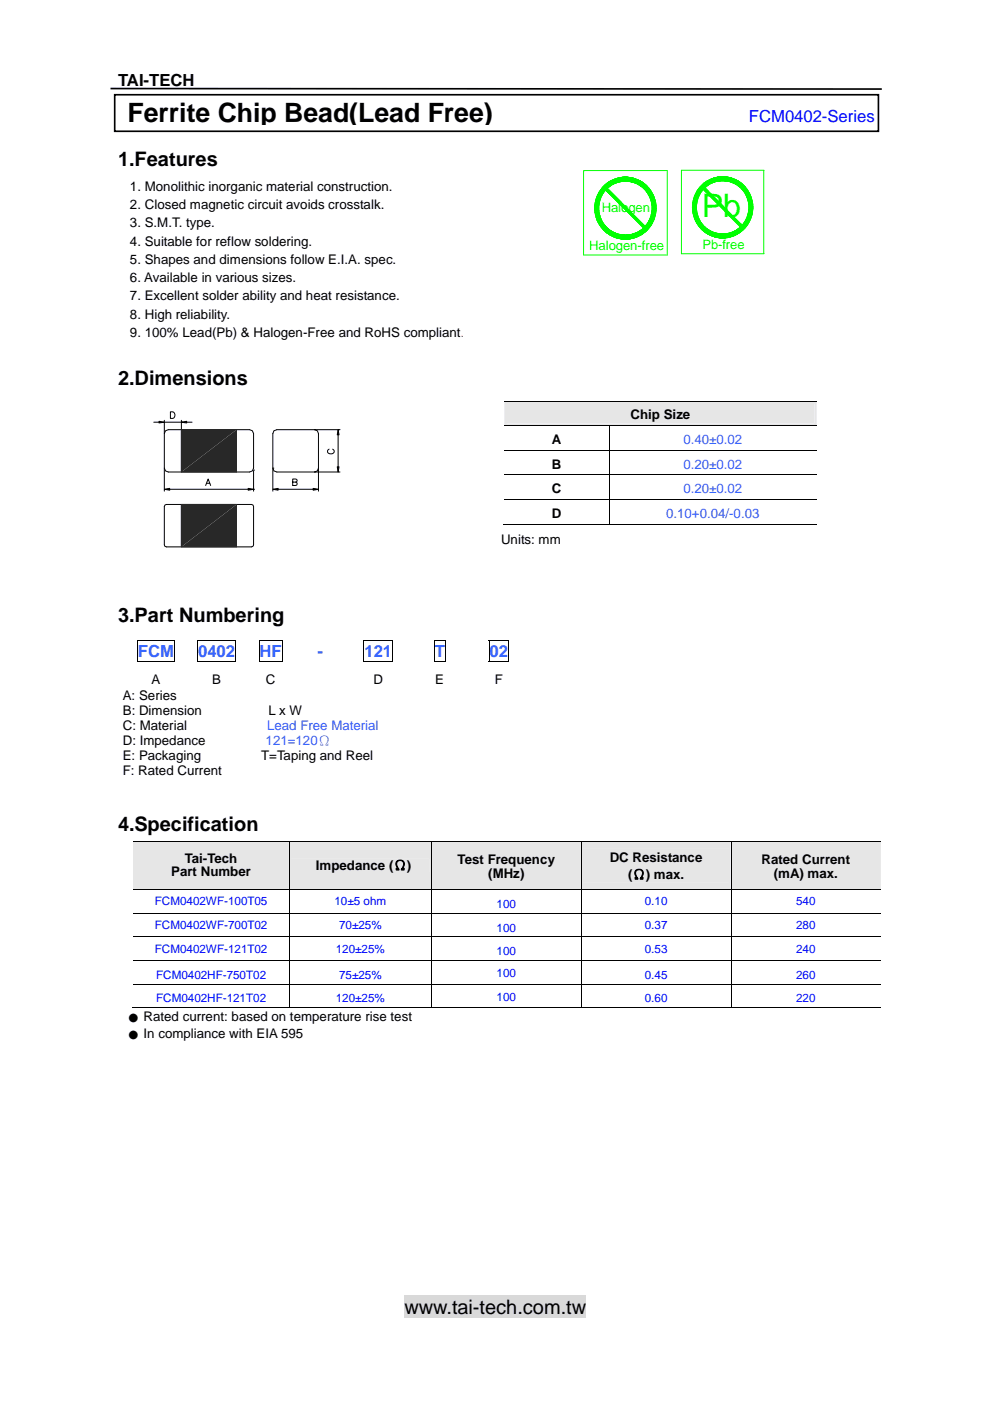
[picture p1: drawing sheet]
<svg xmlns="http://www.w3.org/2000/svg" width="210mm" height="297mm" viewBox="0 0 210 297" stroke-linecap="round" stroke-linejoin="round" font-family="sans-serif">
<defs><g id="words">
<text font-size="6.9" fill="#0f0" x="148.8" y="46">Pb</text>
<text font-size="5.7" x="27" y="25.8">Ferrite Chip Bead(Lead Free)</text>
<g font-size="4.2">
<text x="25" y="35.2">1.Features</text>
<text x="25" y="81.7">2.Dimensions</text>
<text x="25" y="131.8">3.Part Numbering</text>
<text x="25" y="176.2">4.Specification</text>
<text x="85.7" y="278.6">www.tai-tech.com.tw</text>
</g>
<text font-size="3.5" x="25" y="18.3">TAI-TECH</text>
<text font-size="3.5" fill="#00f" x="158.8" y="25.8">FCM0402-Series</text>
<g font-size="3.5" fill="#3365ff">
<text x="29.3" y="139.3">FCM</text>
<text x="42" y="139.3">0402</text>
<text x="55" y="139.3">HF</text>
<text x="67.3" y="139.3">-</text>
<text x="77.3" y="139.3">121</text>
<text x="92.2" y="139.3">T</text>
<text x="103.8" y="139.3">02</text>
</g>
<g font-size="2.8">
<text x="27.6" y="40.4">1. Monolithic inorganic material construction.</text>
<text x="27.6" y="44.3">2. Closed magnetic circuit avoids crosstalk.</text>
<text x="27.6" y="48.2">3. S.M.T. type.</text>
<text x="27.6" y="52.1">4. Suitable for reflow soldering.</text>
<text x="27.6" y="59.8">6. Available in various sizes.</text>
<text x="27.6" y="56">5. Shapes and dimensions follow E.I.A. spec.</text>
<text x="27.6" y="63.7">7. Excellent solder ability and heat resistance.</text>
<text x="27.6" y="67.6">8. High reliability.</text>
<text x="27.6" y="71.5">9. 100% Lead(Pb) &amp; Halogen-Free and RoHS compliant</text>
<text x="133.7" y="88.9">Chip Size</text>
<text x="117" y="94.1">A</text>
<text x="117" y="99.4">B</text>
<text x="117" y="104.6">C</text>
<text x="117" y="109.8">D</text>
<text x="106.2" y="115.4">Units: mm</text>
<text x="26" y="148.4">A: Series</text>
<text x="32.1" y="145">A</text>
<text x="45" y="145">B</text>
<text x="56.4" y="145">C</text>
<text x="79.2" y="145">D</text>
<text x="92.3" y="145.1">E</text>
<text x="104.9" y="145.1">F</text>
<text x="26" y="151.6">B: Dimension</text>
<text x="26" y="154.8">C: Material</text>
<text x="57" y="151.6">L x W</text>
<text x="26" y="158">D: Impedance</text>
<text x="26" y="161.1">E: Packaging</text>
<text x="55.4" y="161.1">T=Taping and Reel</text>
<text x="26" y="164.3">F: Rated Current</text>
<text x="36.3" y="185.8">Part Number</text>
<text x="39.2" y="182.9">Tai-Tech</text>
<text x="67" y="184.4">Impedance (Ω)</text>
<text x="97" y="183.1">Test Frequency</text>
<text x="129.3" y="182.8">DC Resistance</text>
<text x="161.5" y="183.1">Rated Current</text>
<text x="103.5" y="186.1">(MHz)</text>
<text x="133.2" y="186.3">(Ω) max.</text>
<text x="164" y="186.1">(mA) max.</text>
<text x="30.4" y="216.6">Rated current: based on temperature rise test</text>
<text x="30.4" y="220.1">In compliance with EIA 595</text>
</g>
<g font-size="2.8" fill="#0f0">
<text x="127.6" y="45">Halogen</text>
<text x="124.9" y="53.1">Halogen-free</text>
</g>
<g font-size="2.8" fill="#3365ff">
<text x="144.9" y="94.1">0.40±0.02</text>
<text x="144.9" y="99.4">0.20±0.02</text>
<text x="144.9" y="104.6">0.20±0.02</text>
<text x="141.2" y="109.8">0.10+0.04/-0.03</text>
<text x="56.6" y="154.8">Lead Free Material</text>
<text x="56.3" y="158">121=120Ω</text>
</g>
<text font-size="2.7" fill="#0f0" x="149" y="52.8">Pb-free</text>
<text font-size="2.5" fill="#f00" x="97.7" y="71.5">.</text>
<g font-size="2.5" fill="#00f">
<text x="32.8" y="192">FCM0402WF-100T05</text>
<text x="70.9" y="192">10±5 ohm</text>
<text x="136.7" y="192">0.10</text>
<text x="168.8" y="192">540</text>
<text x="32.8" y="197">FCM0402WF-700T02</text>
<text x="71.9" y="197">70±25%</text>
<text x="105.3" y="192.5">100</text>
<text x="105.3" y="197.5">100</text>
<text x="136.7" y="197">0.37</text>
<text x="168.8" y="197">280</text>
<text x="32.8" y="202">FCM0402WF-121T02</text>
<text x="71.2" y="202">120±25%</text>
<text x="105.3" y="202.5">100</text>
<text x="136.7" y="202">0.53</text>
<text x="168.8" y="202">240</text>
<text x="33.1" y="207.5">FCM0402HF-750T02</text>
<text x="71.9" y="207.5">75±25%</text>
<text x="105.3" y="207.2">100</text>
<text x="136.7" y="207.5">0.45</text>
<text x="168.8" y="207.5">260</text>
<text x="33.1" y="212.5">FCM0402HF-121T02</text>
<text x="71.2" y="212.5">120±25%</text>
<text x="105.3" y="212.2">100</text>
<text x="136.7" y="212.5">0.60</text>
<text x="168.8" y="212.5">220</text>
</g>
<g font-size="2.1">
<text x="27.3" y="216.6">●</text>
<text x="27.3" y="220.1">●</text>
</g>
</g></defs>
<path d="M85.7 274.6h38.6v4.9h-38.6z" fill="#d9d9d9"/>
<path d="M23.4 18.8l163.6 .1" fill="none" stroke="#000" stroke-width=".35"/>
<path d="M22.6 177h169.8v48.7h-169.8z" fill="#fff"/>
<g fill="#e6e6e6">
<path d="M28.2 178.5h33v10.1h-33z"/>
<path d="M28.7 180.7h32.1v2.8h-32.1z"/>
<path d="M28.7 183.5h32.1v2.8h-32.1z"/>
<path d="M61.4 178.5h30v10.1h-30z"/>
<path d="M61.8 182.1h29.2v2.8h-29.2z"/>
<path d="M91.6 178.5h31.5v10.1h-31.5z"/>
<path d="M92 180.3h30.7v3.6h-30.7z"/>
<path d="M92 183.9h30.7v2.8h-30.7z"/>
<path d="M123.3 178.5h31.6v10.1h-31.6z"/>
<path d="M123.7 180h30.8v3.5h-30.8z"/>
<path d="M123.7 183.5h30.8v3.5h-30.8z"/>
<path d="M155.1 178.5h31.7v10.1h-31.7z"/>
<path d="M155.5 180.3h30.7v3.6h-30.7z"/>
<path d="M155.5 183.9h30.7v2.8h-30.7z"/>
</g>
<g fill="none" stroke="#000" stroke-width=".21">
<path d="M29.1 135.9h8M29.2 136v4.1M37 136v4.1M41.8 135.9h8.2M41.9 136v4.1M49.9 136v4.1M54.9 135.9h5M54.9 136v4.1M59.8 136v4.1M77.1 135.9h6.2M77.2 136v4.1M83.2 136v4.1"/>
<path d="M92 135.9h2.5M92.1 136v4.1M94.4 136v4.1M103.6 135.9h4.3M103.7 136v4.1M107.8 136v4.1M29.1 140.2h8M41.8 140.2h8.2M54.9 140.2h5M77.1 140.2h6.2M92 140.2h2.5M103.6 140.2h4.3"/>
<path d="M28.2 178.4h158.6M61.3 178.5v10.1M91.5 178.5v10.1M123.3 178.5v10.1M155 178.5v10.1M28.2 188.6h158.6M28.2 193.6h158.6M28.2 198.6h158.6M61.3 188.7v4.8M61.3 193.7v4.9M61.3 198.7v4.9M91.5 188.7v4.8"/>
<path d="M91.5 193.7v4.9M91.5 198.7v4.9M123.3 188.7v4.8M123.3 193.7v4.9M123.3 198.7v4.9M155 188.7v4.8M155 193.7v4.9M155 198.7v4.9M28 213.7h33.2M28.2 203.7h158.6M28.2 208.7h158.6M61.3 203.8v4.8"/>
<path d="M61.3 208.7v5.1M61.4 213.7h30M91.5 203.8v4.8M91.5 208.7v5.1M91.6 213.7h31.6M123.3 203.8v4.8M123.3 208.7v5.1M123.3 213.7h31.6M155 203.8v4.8M155 208.7v5.1M155.1 213.7h31.7"/>
</g>
<g fill="#000">
<path d="M29.1 135.8h.2v.2h-.2zM36.9 135.8h.2v.2h-.2zM41.8 135.8h.2v.2h-.2zM49.8 135.8h.2v.2h-.2zM54.9 135.8h.1v.2h-.1zM59.7 135.8h.2v.2h-.2zM77.1 135.8h.2v.2h-.2zM83.1 135.8h.2v.2h-.2zM92 135.8h.2v.2h-.2zM94.3 135.8h.2v.2h-.2zM103.6 135.8h.2v.2h-.2zM107.7 135.8h.2v.2h-.2z"/>
<path d="M29.1 140.1h.2v.2h-.2zM36.9 140.1h.2v.2h-.2zM41.8 140.1h.2v.2h-.2zM49.8 140.1h.2v.2h-.2zM54.9 140.1h.1v.2h-.1zM59.7 140.1h.2v.2h-.2zM77.1 140.1h.2v.2h-.2zM83.1 140.1h.2v.2h-.2zM92 140.1h.2v.2h-.2zM94.3 140.1h.2v.2h-.2zM103.6 140.1h.2v.2h-.2zM107.7 140.1h.2v.2h-.2z"/>
</g>
<g fill="#fff">
<path d="M26.7 132.9h.2v.2h-.2z"/>
<path d="M26.7 132.9h85.2v.2h-85.2z"/>
<path d="M111.8 132.9h.1v.2h-.1z"/>
<path d="M26.7 133.1h.2v9.5h-.2z"/>
<path d="M39.3 133.1h.1v9.5h-.1z"/>
<path d="M52.5 133.1h.1v9.5h-.1z"/>
<path d="M62.1 133.1h.2v9.5h-.2z"/>
<path d="M73.5 133.1h.2v9.5h-.2z"/>
<path d="M86.7 133.1h.2v9.5h-.2z"/>
<path d="M99.6 133.1h.2v9.5h-.2z"/>
<path d="M111.8 133.1h.1v9.5h-.1z"/>
<path d="M26.7 142.6h85.2v.1h-85.2z"/>
<path d="M26.7 142.7h.2v3.2h-.2z"/>
<path d="M26.7 145.7h12.6v.2h-12.6z"/>
<path d="M39.3 142.7h.1v3.2h-.1z"/>
<path d="M39.4 145.7h13.1v.2h-13.1z"/>
<path d="M52.5 142.7h.1v3.2h-.1z"/>
<path d="M52.6 145.7h9.5v.2h-9.5z"/>
<path d="M62.1 142.7h.2v3.2h-.2z"/>
<path d="M62.3 145.7h11.2v.2h-11.2z"/>
<path d="M73.5 142.7h.2v3.2h-.2z"/>
<path d="M73.7 145.7h13v.2h-13z"/>
<path d="M86.7 142.7h.2v3.2h-.2z"/>
<path d="M86.9 145.7h12.7v.2h-12.7z"/>
<path d="M99.6 142.7h.2v3.2h-.2z"/>
<path d="M99.8 145.7h12v.2h-12z"/>
<path d="M111.8 142.7h.1v3.2h-.1z"/>
<path d="M111.8 145.7h.1v.2h-.1z"/>
</g>
<g fill="#e6e6e6">
<path d="M106.9 85.1h66.3v5.1h-66.3z"/>
<path d="M107.4 85.5h65.3v4.3h-65.3z"/>
</g>
<path d="M106.9 85h66.3M106.9 90.3h66.3M106.9 95.5h66.3M129.2 90.3v5.1M129.2 95.6v5M106.7 111.1h22.4M106.9 100.7h66.3M106.9 105.9h66.3M129.2 100.8v5M129.2 106v5.2M129.2 111.1h44" fill="none" stroke="#000" stroke-width=".21"/>
<path d="M143 35.1h20.5v20.7h-20.5z" fill="#fff"/>
<path d="M153 50.4h.5z" fill="#0f0"/>
<path d="M153 50.4h.5z" fill="none" stroke="#0f0" stroke-width=".21"/>
<path d="M153 50.4h.7z" fill="#0f0"/>
<path d="M153 50.4h.7z" fill="none" stroke="#0f0" stroke-width=".21"/>
<path d="M152.7 50.4h1z" fill="#0f0"/>
<path d="M152.7 50.4h1z" fill="none" stroke="#0f0" stroke-width=".21"/>
<path d="M152.7 50.4h1.3z" fill="#0f0"/>
<path d="M152.7 50.4h1.3z" fill="none" stroke="#0f0" stroke-width=".21"/>
<path d="M152.5 50.4h1.5z" fill="#0f0"/>
<path d="M152.5 50.4h1.5z" fill="none" stroke="#0f0" stroke-width=".21"/>
<path d="M152.5 50.4h1.7z" fill="#0f0"/>
<g fill="none" stroke="#0f0" stroke-width=".21">
<path d="M149.9 49.5h2.4l-2.2 .1zM149.9 49.6h2.6M149.9 49.5h2.1zM149.9 49.5h2.1M149.9 49.5h2.4zM149.9 49.5h2.4M150.1 49.6h2.6zM150.1 49.6h6.2M150.1 49.6h2.9zM150.1 49.6h6.2l-6 .1zM150.1 49.7h6.2M150.1 49.6h3.1z"/>
<path d="M150.1 49.6h6.2zM150.1 49.6h2.4zM150.3 49.7h5.8zM150.3 49.8h5.8M150.3 49.7l6-.1-.2 .1zM150.5 49.8l5.6-.1zM150.5 49.8h5.4zM150.5 49.9h5.4M150.8 50l5.1-.2zM150.8 50h4.9zM150.8 50h4.9M151 50h4.7z"/>
<path d="M151 50h4.4zM151 50.1h4.4M151.2 50.1l4.2-.1zM151.2 50.1h4zM151.2 50.2h4M151.5 50.2h3.5zM151.5 50.2h3.5M151.5 50.2l3.7-.1zM151.7 50.3h3zM151.7 50.3h3M151.7 50.3l3.3-.1zM152 50.3h2.5z"/>
<path d="M152 50.4h2.5M152 50.3h2.7zM152.2 50.4h2zM152.2 50.4h2M152.2 50.4l2.3-.1zM152.5 50.4h1.7zM153.2 49.6h3.1zM153.5 49.6h2.8zM153.7 49.6h2.6zM153.9 49.6h2.4zM154.2 49.5h2.4l-.3 .1zM154.2 49.5h2.4z"/>
<path d="M154.2 49.5h2.4M154.4 49.5h2.2zM154.4 49.5h2.2M156.6 49.6h-2.7"/>
</g>
<path d="M149.9 49.5l1.9-.1z" fill="#0f0"/>
<path d="M149.9 49.5l1.9-.1z" fill="none" stroke="#0f0" stroke-width=".21"/>
<path d="M154.6 49.4l2 .1z" fill="#0f0"/>
<path d="M154.6 49.4l2 .1z" fill="none" stroke="#0f0" stroke-width=".21"/>
<path d="M149.7 49.4h1.9l-1.7 .1z" fill="#0f0"/>
<path d="M149.7 49.4h1.9l-1.7 .1z" fill="none" stroke="#0f0" stroke-width=".21"/>
<path d="M154.9 49.4h1.9l-.2 .1z" fill="#0f0"/>
<path d="M154.9 49.4h1.9l-.2 .1z" fill="none" stroke="#0f0" stroke-width=".21"/>
<path d="M149.7 49.4h1.9z" fill="#0f0"/>
<path d="M149.7 49.4h1.9z" fill="none" stroke="#0f0" stroke-width=".21"/>
<path d="M154.9 49.4h1.9z" fill="#0f0"/>
<path d="M154.9 49.4h1.9z" fill="none" stroke="#0f0" stroke-width=".21"/>
<path d="M149.5 49.2l1.9 .1-1.7 .1z" fill="#0f0"/>
<path d="M149.5 49.2l1.9 .1-1.7 .1z" fill="none" stroke="#0f0" stroke-width=".21"/>
<path d="M155.1 49.3l1.9-.1-.2 .2z" fill="#0f0"/>
<path d="M155.1 49.3l1.9-.1-.2 .2z" fill="none" stroke="#0f0" stroke-width=".21"/>
<path d="M149.5 49.2l1.9 .1z" fill="#0f0"/>
<path d="M149.5 49.2l1.9 .1z" fill="none" stroke="#0f0" stroke-width=".21"/>
<path d="M155.1 49.3l1.9-.1z" fill="#0f0"/>
<path d="M155.1 49.3l1.9-.1z" fill="none" stroke="#0f0" stroke-width=".21"/>
<path d="M149.5 49.2h1.6z" fill="#0f0"/>
<path d="M149.5 49.2h1.6z" fill="none" stroke="#0f0" stroke-width=".21"/>
<path d="M155.3 49.2h1.7z" fill="#0f0"/>
<path d="M155.3 49.2h1.7z" fill="none" stroke="#0f0" stroke-width=".21"/>
<path d="M155.5 49.1h1.7l-.2 .1z" fill="#0f0"/>
<path d="M155.5 49.1h1.7l-.2 .1z" fill="none" stroke="#0f0" stroke-width=".21"/>
<path d="M149.2 49.1h1.7l-1.4 .1z" fill="#0f0"/>
<path d="M149.2 49.1h1.7l-1.4 .1z" fill="none" stroke="#0f0" stroke-width=".21"/>
<path d="M149.2 49.1h1.7z" fill="#0f0"/>
<path d="M149.2 49.1h1.7z" fill="none" stroke="#0f0" stroke-width=".21"/>
<path d="M155.5 49.1h1.7z" fill="#0f0"/>
<path d="M155.5 49.1h1.7z" fill="none" stroke="#0f0" stroke-width=".21"/>
<path d="M149.2 49.1l1.3-.2 .2 .1z" fill="#0f0"/>
<path d="M149.2 49.1l1.3-.2 .2 .1z" fill="none" stroke="#0f0" stroke-width=".21"/>
<path d="M155.7 49l.2-.1 1.3 .2z" fill="#0f0"/>
<path d="M155.7 49l.2-.1 1.3 .2z" fill="none" stroke="#0f0" stroke-width=".21"/>
<path d="M149.1 48.9h1.4l-1.3 .2z" fill="#0f0"/>
<path d="M149.1 48.9h1.4l-1.3 .2z" fill="none" stroke="#0f0" stroke-width=".21"/>
<path d="M155.9 48.9h1.5l-.2 .2z" fill="#0f0"/>
<path d="M155.9 48.9h1.5l-.2 .2z" fill="none" stroke="#0f0" stroke-width=".21"/>
<path d="M149.1 48.9l1.2-.1 .2 .1z" fill="#0f0"/>
<path d="M149.1 48.9l1.2-.1 .2 .1z" fill="none" stroke="#0f0" stroke-width=".21"/>
<path d="M155.9 48.9l.2-.1 1.3 .1z" fill="#0f0"/>
<path d="M155.9 48.9l.2-.1 1.3 .1z" fill="none" stroke="#0f0" stroke-width=".21"/>
<path d="M148.9 48.7l1.4 .1-1.2 .1z" fill="#0f0"/>
<path d="M148.9 48.7l1.4 .1-1.2 .1z" fill="none" stroke="#0f0" stroke-width=".21"/>
<path d="M156.1 48.8l1.5-.1-.2 .2z" fill="#0f0"/>
<path d="M156.1 48.8l1.5-.1-.2 .2z" fill="none" stroke="#0f0" stroke-width=".21"/>
<path d="M148.9 48.7l1.2-.1 .2 .2z" fill="#0f0"/>
<path d="M148.9 48.7l1.2-.1 .2 .2z" fill="none" stroke="#0f0" stroke-width=".21"/>
<path d="M156.1 48.8l.2-.2 1.3 .1z" fill="#0f0"/>
<path d="M156.1 48.8l.2-.2 1.3 .1z" fill="none" stroke="#0f0" stroke-width=".21"/>
<path d="M156.3 48.6h1.4l-.1 .1z" fill="#0f0"/>
<path d="M156.3 48.6h1.4l-.1 .1z" fill="none" stroke="#0f0" stroke-width=".21"/>
<path d="M148.7 48.6h1.4l-1.2 .1z" fill="#0f0"/>
<path d="M148.7 48.6h1.4l-1.2 .1z" fill="none" stroke="#0f0" stroke-width=".21"/>
<path d="M148.7 48.6l1.2-.1 .2 .1z" fill="#0f0"/>
<path d="M148.7 48.6l1.2-.1 .2 .1z" fill="none" stroke="#0f0" stroke-width=".21"/>
<path d="M156.3 48.6l.2-.1 1.2 .1z" fill="#0f0"/>
<path d="M156.3 48.6l.2-.1 1.2 .1z" fill="none" stroke="#0f0" stroke-width=".21"/>
<path d="M156.5 48.5l1.4-.1-.2 .2z" fill="#0f0"/>
<path d="M156.5 48.5l1.4-.1-.2 .2z" fill="none" stroke="#0f0" stroke-width=".21"/>
<path d="M148.5 48.4l1.4 .1-1.2 .1z" fill="#0f0"/>
<path d="M148.5 48.4l1.4 .1-1.2 .1z" fill="none" stroke="#0f0" stroke-width=".21"/>
<path d="M148.5 48.4l1.2-.1 .2 .2z" fill="#0f0"/>
<path d="M148.5 48.4l1.2-.1 .2 .2z" fill="none" stroke="#0f0" stroke-width=".21"/>
<path d="M156.5 48.5l.2-.2 1.2 .1z" fill="#0f0"/>
<path d="M156.5 48.5l.2-.2 1.2 .1z" fill="none" stroke="#0f0" stroke-width=".21"/>
<path d="M148.5 48.4l1-.2 .2 .1z" fill="#0f0"/>
<path d="M148.5 48.4l1-.2 .2 .1z" fill="none" stroke="#0f0" stroke-width=".21"/>
<path d="M156.7 48.3l.2-.1 1 .2z" fill="#0f0"/>
<path d="M156.7 48.3l.2-.1 1 .2z" fill="none" stroke="#0f0" stroke-width=".21"/>
<path d="M148.4 48.2h1.1l-1 .2z" fill="#0f0"/>
<path d="M148.4 48.2h1.1l-1 .2z" fill="none" stroke="#0f0" stroke-width=".21"/>
<path d="M156.9 48.2h1.2l-.2 .2z" fill="#0f0"/>
<path d="M156.9 48.2h1.2l-.2 .2z" fill="none" stroke="#0f0" stroke-width=".21"/>
<path d="M148.4 48.2l1-.2 .1 .2z" fill="#0f0"/>
<path d="M148.4 48.2l1-.2 .1 .2z" fill="none" stroke="#0f0" stroke-width=".21"/>
<path d="M156.9 48.2l.2-.2 1 .2z" fill="#0f0"/>
<path d="M156.9 48.2l.2-.2 1 .2z" fill="none" stroke="#0f0" stroke-width=".21"/>
<path d="M157.1 48h1.1l-.1 .2z" fill="#0f0"/>
<path d="M157.1 48h1.1l-.1 .2z" fill="none" stroke="#0f0" stroke-width=".21"/>
<path d="M148.2 48h1.2l-1 .2z" fill="#0f0"/>
<path d="M148.2 48h1.2l-1 .2z" fill="none" stroke="#0f0" stroke-width=".21"/>
<path d="M148.2 48l1-.1 .2 .1z" fill="#0f0"/>
<path d="M148.2 48l1-.1 .2 .1z" fill="none" stroke="#0f0" stroke-width=".21"/>
<path d="M157.1 48l.1-.1 1 .1z" fill="#0f0"/>
<path d="M157.1 48l.1-.1 1 .1z" fill="none" stroke="#0f0" stroke-width=".21"/>
<path d="M157.2 47.9l1.2-.1-.2 .2z" fill="#0f0"/>
<path d="M157.2 47.9l1.2-.1-.2 .2z" fill="none" stroke="#0f0" stroke-width=".21"/>
<path d="M148 47.8l1.2 .1-1 .1z" fill="#0f0"/>
<path d="M148 47.8l1.2 .1-1 .1z" fill="none" stroke="#0f0" stroke-width=".21"/>
<path d="M148 47.8l1-.1 .2 .2z" fill="#0f0"/>
<path d="M148 47.8l1-.1 .2 .2z" fill="none" stroke="#0f0" stroke-width=".21"/>
<path d="M157.4 47.7l1 .1-1.2 .1z" fill="#0f0"/>
<path d="M157.4 47.7l1 .1-1.2 .1z" fill="none" stroke="#0f0" stroke-width=".21"/>
<path d="M157.4 47.7l1.1-.1-.1 .2z" fill="#0f0"/>
<path d="M157.4 47.7l1.1-.1-.1 .2z" fill="none" stroke="#0f0" stroke-width=".21"/>
<path d="M147.9 47.6l1.1 .1-1 .1z" fill="#0f0"/>
<path d="M147.9 47.6l1.1 .1-1 .1z" fill="none" stroke="#0f0" stroke-width=".21"/>
<path d="M147.9 47.6l1-.1 .1 .2z" fill="#0f0"/>
<path d="M147.9 47.6l1-.1 .1 .2z" fill="none" stroke="#0f0" stroke-width=".21"/>
<path d="M157.4 47.7l.2-.2 .9 .1z" fill="#0f0"/>
<path d="M157.4 47.7l.2-.2 .9 .1z" fill="none" stroke="#0f0" stroke-width=".21"/>
<path d="M157.6 47.5l1.1-.2-.2 .3z" fill="#0f0"/>
<path d="M157.6 47.5l1.1-.2-.2 .3z" fill="none" stroke="#0f0" stroke-width=".21"/>
<path d="M147.8 47.3l1.1 .2-1 .1z" fill="#0f0"/>
<path d="M147.8 47.3l1.1 .2-1 .1z" fill="none" stroke="#0f0" stroke-width=".21"/>
<path d="M147.8 47.3h.9l.2 .2z" fill="#0f0"/>
<path d="M147.8 47.3h.9l.2 .2z" fill="none" stroke="#0f0" stroke-width=".21"/>
<path d="M157.7 47.3h1l-1.1 .2z" fill="#0f0"/>
<path d="M157.7 47.3h1l-1.1 .2z" fill="none" stroke="#0f0" stroke-width=".21"/>
<path d="M147.6 47.1l1.1 .2h-.9z" fill="#0f0"/>
<path d="M147.6 47.1l1.1 .2h-.9z" fill="none" stroke="#0f0" stroke-width=".21"/>
<path d="M157.7 47.3l1.1-.2-.1 .2z" fill="#0f0"/>
<path d="M157.7 47.3l1.1-.2-.1 .2z" fill="none" stroke="#0f0" stroke-width=".21"/>
<path d="M147.6 47.1h1l.1 .2z" fill="#0f0"/>
<path d="M147.6 47.1h1l.1 .2z" fill="none" stroke="#0f0" stroke-width=".21"/>
<path d="M157.8 47.1h1l-1.1 .2z" fill="#0f0"/>
<path d="M157.8 47.1h1l-1.1 .2z" fill="none" stroke="#0f0" stroke-width=".21"/>
<path d="M147.6 47.1l.9-.2 .1 .2z" fill="#0f0"/>
<path d="M147.6 47.1l.9-.2 .1 .2z" fill="none" stroke="#0f0" stroke-width=".21"/>
<path d="M158 46.9l.8 .2h-1z" fill="#0f0"/>
<path d="M158 46.9l.8 .2h-1z" fill="none" stroke="#0f0" stroke-width=".21"/>
<path d="M158 46.9h.9l-.1 .2z" fill="#0f0"/>
<path d="M158 46.9h.9l-.1 .2z" fill="none" stroke="#0f0" stroke-width=".21"/>
<path d="M147.5 46.9h1l-.9 .2z" fill="#0f0"/>
<path d="M147.5 46.9h1l-.9 .2z" fill="none" stroke="#0f0" stroke-width=".21"/>
<path d="M147.5 46.9l.9-.2 .1 .2z" fill="#0f0"/>
<path d="M147.5 46.9l.9-.2 .1 .2z" fill="none" stroke="#0f0" stroke-width=".21"/>
<path d="M158.1 46.7l.8 .2h-.9z" fill="#0f0"/>
<path d="M158.1 46.7l.8 .2h-.9z" fill="none" stroke="#0f0" stroke-width=".21"/>
<path d="M147.4 46.7h1l-.9 .2z" fill="#0f0"/>
<path d="M147.4 46.7h1l-.9 .2z" fill="none" stroke="#0f0" stroke-width=".21"/>
<path d="M158.1 46.7h.9l-.1 .2z" fill="#0f0"/>
<path d="M158.1 46.7h.9l-.1 .2z" fill="none" stroke="#0f0" stroke-width=".21"/>
<path d="M147.4 46.7l.9-.2 .1 .2z" fill="#0f0"/>
<path d="M147.4 46.7l.9-.2 .1 .2z" fill="none" stroke="#0f0" stroke-width=".21"/>
<path d="M158.2 46.5l.8 .2h-.9z" fill="#0f0"/>
<path d="M158.2 46.5l.8 .2h-.9z" fill="none" stroke="#0f0" stroke-width=".21"/>
<path d="M158.2 46.5l.9-.1-.1 .3z" fill="#0f0"/>
<path d="M158.2 46.5l.9-.1-.1 .3z" fill="none" stroke="#0f0" stroke-width=".21"/>
<path d="M147.3 46.4l1 .1-.9 .2z" fill="#0f0"/>
<path d="M147.3 46.4l1 .1-.9 .2z" fill="none" stroke="#0f0" stroke-width=".21"/>
<path d="M147.3 46.4l.8-.1 .2 .2z" fill="#0f0"/>
<path d="M147.3 46.4l.8-.1 .2 .2z" fill="none" stroke="#0f0" stroke-width=".21"/>
<path d="M158.3 46.3l.8 .1-.9 .1z" fill="#0f0"/>
<path d="M158.3 46.3l.8 .1-.9 .1z" fill="none" stroke="#0f0" stroke-width=".21"/>
<path d="M158.3 46.3l.9-.1-.1 .2z" fill="#0f0"/>
<path d="M158.3 46.3l.9-.1-.1 .2z" fill="none" stroke="#0f0" stroke-width=".21"/>
<path d="M147.2 46.2l.9 .1-.8 .1z" fill="#0f0"/>
<path d="M147.2 46.2l.9 .1-.8 .1z" fill="none" stroke="#0f0" stroke-width=".21"/>
<path d="M147.2 46.2l.8-.1 .1 .2z" fill="#0f0"/>
<path d="M147.2 46.2l.8-.1 .1 .2z" fill="none" stroke="#0f0" stroke-width=".21"/>
<path d="M158.4 46.1l.8 .1-.9 .1z" fill="#0f0"/>
<path d="M158.4 46.1l.8 .1-.9 .1z" fill="none" stroke="#0f0" stroke-width=".21"/>
<path d="M147.1 46l.9 .1-.8 .1z" fill="#0f0"/>
<path d="M147.1 46l.9 .1-.8 .1z" fill="none" stroke="#0f0" stroke-width=".21"/>
<path d="M158.4 46.1l.9-.1-.1 .2z" fill="#0f0"/>
<path d="M158.4 46.1l.9-.1-.1 .2z" fill="none" stroke="#0f0" stroke-width=".21"/>
<path d="M147.1 46l.9-.2v.3z" fill="#0f0"/>
<path d="M147.1 46l.9-.2v.3z" fill="none" stroke="#0f0" stroke-width=".21"/>
<path d="M158.5 45.8l.8 .2-.9 .1z" fill="#0f0"/>
<path d="M158.5 45.8l.8 .2-.9 .1z" fill="none" stroke="#0f0" stroke-width=".21"/>
<path d="M158.5 45.8l.9-.1-.1 .3z" fill="#0f0"/>
<path d="M158.5 45.8l.9-.1-.1 .3z" fill="none" stroke="#0f0" stroke-width=".21"/>
<path d="M147.1 45.7l.9 .1-.9 .2z" fill="#0f0"/>
<path d="M147.1 45.7l.9 .1-.9 .2z" fill="none" stroke="#0f0" stroke-width=".21"/>
<path d="M147.1 45.7l.8-.1 .1 .2z" fill="#0f0"/>
<path d="M147.1 45.7l.8-.1 .1 .2z" fill="none" stroke="#0f0" stroke-width=".21"/>
<path d="M158.5 45.6l.9 .1-.9 .1z" fill="#0f0"/>
<path d="M158.5 45.6l.9 .1-.9 .1z" fill="none" stroke="#0f0" stroke-width=".21"/>
<path d="M158.5 45.6l.9-.1v.2z" fill="#0f0"/>
<path d="M158.5 45.6l.9-.1v.2z" fill="none" stroke="#0f0" stroke-width=".21"/>
<path d="M147 45.5l.9 .1-.8 .1z" fill="#0f0"/>
<path d="M147 45.5l.9 .1-.8 .1z" fill="none" stroke="#0f0" stroke-width=".21"/>
<path d="M147 45.5l.8-.1 .1 .2z" fill="#0f0"/>
<path d="M147 45.5l.8-.1 .1 .2z" fill="none" stroke="#0f0" stroke-width=".21"/>
<path d="M158.6 45.4l.8 .1-.9 .1z" fill="#0f0"/>
<path d="M158.6 45.4l.8 .1-.9 .1z" fill="none" stroke="#0f0" stroke-width=".21"/>
<path d="M146.9 45.2l.9 .2-.8 .1z" fill="#0f0"/>
<path d="M146.9 45.2l.9 .2-.8 .1z" fill="none" stroke="#0f0" stroke-width=".21"/>
<path d="M158.6 45.4l.9-.2-.1 .3z" fill="#0f0"/>
<path d="M158.6 45.4l.9-.2-.1 .3z" fill="none" stroke="#0f0" stroke-width=".21"/>
<path d="M146.9 45.2l.9-.1v.3z" fill="#0f0"/>
<path d="M146.9 45.2l.9-.1v.3z" fill="none" stroke="#0f0" stroke-width=".21"/>
<path d="M158.7 45.1l.8 .1-.9 .2z" fill="#0f0"/>
<path d="M158.7 45.1l.8 .1-.9 .2z" fill="none" stroke="#0f0" stroke-width=".21"/>
<path d="M158.7 45.1l.8-.1v.2z" fill="#0f0"/>
<path d="M158.7 45.1l.8-.1v.2z" fill="none" stroke="#0f0" stroke-width=".21"/>
<path d="M146.9 45l.9 .1-.9 .1z" fill="#0f0"/>
<path d="M146.9 45l.9 .1-.9 .1z" fill="none" stroke="#0f0" stroke-width=".21"/>
<path d="M146.9 45l.8-.1 .1 .2z" fill="#0f0"/>
<path d="M146.9 45l.8-.1 .1 .2z" fill="none" stroke="#0f0" stroke-width=".21"/>
<path d="M158.7 44.9l.8 .1-.8 .1z" fill="#0f0"/>
<path d="M158.7 44.9l.8 .1-.8 .1z" fill="none" stroke="#0f0" stroke-width=".21"/>
<path d="M158.7 44.9l.9-.2-.1 .3z" fill="#0f0"/>
<path d="M158.7 44.9l.9-.2-.1 .3z" fill="none" stroke="#0f0" stroke-width=".21"/>
<path d="M146.9 44.7l.8 .2-.8 .1z" fill="#0f0"/>
<path d="M146.9 44.7l.8 .2-.8 .1z" fill="none" stroke="#0f0" stroke-width=".21"/>
<path d="M146.9 44.7h.8v.2z" fill="#0f0"/>
<path d="M146.9 44.7h.8v.2z" fill="none" stroke="#0f0" stroke-width=".21"/>
<path d="M158.7 44.7h.9l-.9 .2z" fill="#0f0"/>
<path d="M158.7 44.7h.9l-.9 .2z" fill="none" stroke="#0f0" stroke-width=".21"/>
<path d="M146.8 44.5l.9 .2h-.8z" fill="#0f0"/>
<path d="M146.8 44.5l.9 .2h-.8z" fill="none" stroke="#0f0" stroke-width=".21"/>
<path d="M158.7 44.7l.9-.2v.2z" fill="#0f0"/>
<path d="M158.7 44.7l.9-.2v.2z" fill="none" stroke="#0f0" stroke-width=".21"/>
<path d="M146.8 44.5l.9-.1v.3z" fill="#0f0"/>
<path d="M146.8 44.5l.9-.1v.3z" fill="none" stroke="#0f0" stroke-width=".21"/>
<path d="M158.8 44.4l.8 .1-.9 .2z" fill="#0f0"/>
<path d="M158.8 44.4l.8 .1-.9 .2z" fill="none" stroke="#0f0" stroke-width=".21"/>
<path d="M158.8 44.4l.8-.2v.3z" fill="#0f0"/>
<path d="M158.8 44.4l.8-.2v.3z" fill="none" stroke="#0f0" stroke-width=".21"/>
<path d="M146.8 44.2l.9 .2-.9 .1z" fill="#0f0"/>
<path d="M146.8 44.2l.9 .2-.9 .1z" fill="none" stroke="#0f0" stroke-width=".21"/>
<path d="M146.8 44.2h.9v.2z" fill="#0f0"/>
<path d="M146.8 44.2h.9v.2z" fill="none" stroke="#0f0" stroke-width=".21"/>
<path d="M158.8 44.2h.8l-.8 .2z" fill="#0f0"/>
<path d="M158.8 44.2h.8l-.8 .2z" fill="none" stroke="#0f0" stroke-width=".21"/>
<path d="M158.8 44.2l.8-.2v.2z" fill="#0f0"/>
<path d="M158.8 44.2l.8-.2v.2z" fill="none" stroke="#0f0" stroke-width=".21"/>
<path d="M146.8 44.2l.8-.2 .1 .2z" fill="#0f0"/>
<path d="M146.8 44.2l.8-.2 .1 .2z" fill="none" stroke="#0f0" stroke-width=".21"/>
<path d="M146.8 44h.8l-.8 .2z" fill="#0f0"/>
<path d="M146.8 44h.8l-.8 .2z" fill="none" stroke="#0f0" stroke-width=".21"/>
<path d="M158.8 44h.8l-.8 .2z" fill="#0f0"/>
<path d="M158.8 44h.8l-.8 .2z" fill="none" stroke="#0f0" stroke-width=".21"/>
<path d="M146.8 44l.9-.3-.1 .3z" fill="#0f0"/>
<path d="M146.8 44l.9-.3-.1 .3z" fill="none" stroke="#0f0" stroke-width=".21"/>
<path d="M158.8 43.7l.8 .3h-.8z" fill="#0f0"/>
<path d="M158.8 43.7l.8 .3h-.8z" fill="none" stroke="#0f0" stroke-width=".21"/>
<path d="M158.8 43.7h.8v.3z" fill="#0f0"/>
<path d="M158.8 43.7h.8v.3z" fill="none" stroke="#0f0" stroke-width=".21"/>
<path d="M146.8 43.7h.9l-.9 .3z" fill="#0f0"/>
<path d="M146.8 43.7h.9l-.9 .3z" fill="none" stroke="#0f0" stroke-width=".21"/>
<path d="M146.8 43.7l.9-.2v.2z" fill="#0f0"/>
<path d="M146.8 43.7l.9-.2v.2z" fill="none" stroke="#0f0" stroke-width=".21"/>
<path d="M158.8 43.5l.8 .2h-.8z" fill="#0f0"/>
<path d="M158.8 43.5l.8 .2h-.8z" fill="none" stroke="#0f0" stroke-width=".21"/>
<path d="M146.8 43.5h.9l-.9 .2z" fill="#0f0"/>
<path d="M146.8 43.5h.9l-.9 .2z" fill="none" stroke="#0f0" stroke-width=".21"/>
<path d="M158.8 43.5h.8v.2z" fill="#0f0"/>
<path d="M158.8 43.5h.8v.2z" fill="none" stroke="#0f0" stroke-width=".21"/>
<path d="M146.8 43.5l.9-.3v.3z" fill="#0f0"/>
<path d="M146.8 43.5l.9-.3v.3z" fill="none" stroke="#0f0" stroke-width=".21"/>
<path d="M158.7 43.2l.9 .3h-.8z" fill="#0f0"/>
<path d="M158.7 43.2l.9 .3h-.8z" fill="none" stroke="#0f0" stroke-width=".21"/>
<path d="M158.7 43.2h.9v.3z" fill="#0f0"/>
<path d="M158.7 43.2h.9v.3z" fill="none" stroke="#0f0" stroke-width=".21"/>
<path d="M146.9 43.2h.8l-.9 .3z" fill="#0f0"/>
<path d="M146.9 43.2h.8l-.9 .3z" fill="none" stroke="#0f0" stroke-width=".21"/>
<path d="M146.9 43.2l.8-.2v.2z" fill="#0f0"/>
<path d="M146.9 43.2l.8-.2v.2z" fill="none" stroke="#0f0" stroke-width=".21"/>
<path d="M158.7 43l.9 .2h-.8z" fill="#0f0"/>
<path d="M158.7 43l.9 .2h-.8z" fill="none" stroke="#0f0" stroke-width=".21"/>
<path d="M146.9 42.9l.8 .1-.8 .2z" fill="#0f0"/>
<path d="M146.9 42.9l.8 .1-.8 .2z" fill="none" stroke="#0f0" stroke-width=".21"/>
<path d="M158.7 43l.8-.1 .1 .3z" fill="#0f0"/>
<path d="M158.7 43l.8-.1 .1 .3z" fill="none" stroke="#0f0" stroke-width=".21"/>
<path d="M146.9 42.9l.9-.1-.1 .2z" fill="#0f0"/>
<path d="M146.9 42.9l.9-.1-.1 .2z" fill="none" stroke="#0f0" stroke-width=".21"/>
<path d="M158.7 42.8l.8 .1-.8 .1z" fill="#0f0"/>
<path d="M158.7 42.8l.8 .1-.8 .1z" fill="none" stroke="#0f0" stroke-width=".21"/>
<path d="M146.9 42.7l.9 .1-.9 .1z" fill="#0f0"/>
<path d="M146.9 42.7l.9 .1-.9 .1z" fill="none" stroke="#0f0" stroke-width=".21"/>
<path d="M158.7 42.8l.8-.1v.2z" fill="#0f0"/>
<path d="M158.7 42.8l.8-.1v.2z" fill="none" stroke="#0f0" stroke-width=".21"/>
<path d="M146.9 42.7l.9-.2v.3z" fill="#0f0"/>
<path d="M146.9 42.7l.9-.2v.3z" fill="none" stroke="#0f0" stroke-width=".21"/>
<path d="M158.6 42.5l.9 .2-.8 .1z" fill="#0f0"/>
<path d="M158.6 42.5l.9 .2-.8 .1z" fill="none" stroke="#0f0" stroke-width=".21"/>
<path d="M158.6 42.5l.8-.1 .1 .3z" fill="#0f0"/>
<path d="M158.6 42.5l.8-.1 .1 .3z" fill="none" stroke="#0f0" stroke-width=".21"/>
<path d="M147 42.4l.8 .1-.9 .2z" fill="#0f0"/>
<path d="M147 42.4l.8 .1-.9 .2z" fill="none" stroke="#0f0" stroke-width=".21"/>
<path d="M147 42.4l.9-.1-.1 .2z" fill="#0f0"/>
<path d="M147 42.4l.9-.1-.1 .2z" fill="none" stroke="#0f0" stroke-width=".21"/>
<path d="M158.5 42.3l.9 .1-.8 .1z" fill="#0f0"/>
<path d="M158.5 42.3l.9 .1-.8 .1z" fill="none" stroke="#0f0" stroke-width=".21"/>
<path d="M147.1 42.2l.8 .1-.9 .1z" fill="#0f0"/>
<path d="M147.1 42.2l.8 .1-.9 .1z" fill="none" stroke="#0f0" stroke-width=".21"/>
<path d="M158.5 42.3l.9-.1v.2z" fill="#0f0"/>
<path d="M158.5 42.3l.9-.1v.2z" fill="none" stroke="#0f0" stroke-width=".21"/>
<path d="M147.1 42.2l.9-.1-.1 .2z" fill="#0f0"/>
<path d="M147.1 42.2l.9-.1-.1 .2z" fill="none" stroke="#0f0" stroke-width=".21"/>
<path d="M158.5 42.1l.9 .1-.9 .1z" fill="#0f0"/>
<path d="M158.5 42.1l.9 .1-.9 .1z" fill="none" stroke="#0f0" stroke-width=".21"/>
<path d="M158.5 42.1l.8-.1 .1 .2z" fill="#0f0"/>
<path d="M158.5 42.1l.8-.1 .1 .2z" fill="none" stroke="#0f0" stroke-width=".21"/>
<path d="M147.1 42l.9 .1-.9 .1z" fill="#0f0"/>
<path d="M147.1 42l.9 .1-.9 .1z" fill="none" stroke="#0f0" stroke-width=".21"/>
<path d="M147.1 42l.9-.2v.3z" fill="#0f0"/>
<path d="M147.1 42l.9-.2v.3z" fill="none" stroke="#0f0" stroke-width=".21"/>
<path d="M158.4 41.8l.9 .2-.8 .1z" fill="#0f0"/>
<path d="M158.4 41.8l.9 .2-.8 .1z" fill="none" stroke="#0f0" stroke-width=".21"/>
<path d="M158.4 41.8l.8-.1 .1 .3z" fill="#0f0"/>
<path d="M158.4 41.8l.8-.1 .1 .3z" fill="none" stroke="#0f0" stroke-width=".21"/>
<path d="M147.2 41.7l.8 .1-.9 .2z" fill="#0f0"/>
<path d="M147.2 41.7l.8 .1-.9 .2z" fill="none" stroke="#0f0" stroke-width=".21"/>
<path d="M147.2 41.7l.9-.1-.1 .2z" fill="#0f0"/>
<path d="M147.2 41.7l.9-.1-.1 .2z" fill="none" stroke="#0f0" stroke-width=".21"/>
<path d="M158.3 41.6l.9 .1-.8 .1z" fill="#0f0"/>
<path d="M158.3 41.6l.9 .1-.8 .1z" fill="none" stroke="#0f0" stroke-width=".21"/>
<path d="M147.3 41.5l.8 .1-.9 .1z" fill="#0f0"/>
<path d="M147.3 41.5l.8 .1-.9 .1z" fill="none" stroke="#0f0" stroke-width=".21"/>
<path d="M158.3 41.6l.8-.1 .1 .2z" fill="#0f0"/>
<path d="M158.3 41.6l.8-.1 .1 .2z" fill="none" stroke="#0f0" stroke-width=".21"/>
<path d="M147.3 41.5l1-.1-.2 .2z" fill="#0f0"/>
<path d="M147.3 41.5l1-.1-.2 .2z" fill="none" stroke="#0f0" stroke-width=".21"/>
<path d="M158.2 41.4l.9 .1-.8 .1z" fill="#0f0"/>
<path d="M158.2 41.4l.9 .1-.8 .1z" fill="none" stroke="#0f0" stroke-width=".21"/>
<path d="M147.4 41.2l.9 .2-1 .1z" fill="#0f0"/>
<path d="M147.4 41.2l.9 .2-1 .1z" fill="none" stroke="#0f0" stroke-width=".21"/>
<path d="M158.2 41.4l.8-.2 .1 .3z" fill="#0f0"/>
<path d="M158.2 41.4l.8-.2 .1 .3z" fill="none" stroke="#0f0" stroke-width=".21"/>
<path d="M147.4 41.2h1l-.1 .2z" fill="#0f0"/>
<path d="M147.4 41.2h1l-.1 .2z" fill="none" stroke="#0f0" stroke-width=".21"/>
<path d="M158.1 41.2h.9l-.8 .2z" fill="#0f0"/>
<path d="M158.1 41.2h.9l-.8 .2z" fill="none" stroke="#0f0" stroke-width=".21"/>
<path d="M158.1 41.2l.8-.2 .1 .2z" fill="#0f0"/>
<path d="M158.1 41.2l.8-.2 .1 .2z" fill="none" stroke="#0f0" stroke-width=".21"/>
<path d="M147.5 41l.9 .2h-1z" fill="#0f0"/>
<path d="M147.5 41l.9 .2h-1z" fill="none" stroke="#0f0" stroke-width=".21"/>
<path d="M147.5 41h1l-.1 .2z" fill="#0f0"/>
<path d="M147.5 41h1l-.1 .2z" fill="none" stroke="#0f0" stroke-width=".21"/>
<path d="M158 41h.9l-.8 .2z" fill="#0f0"/>
<path d="M158 41h.9l-.8 .2z" fill="none" stroke="#0f0" stroke-width=".21"/>
<path d="M147.5 41l1.1-.2-.1 .2z" fill="#0f0"/>
<path d="M147.5 41l1.1-.2-.1 .2z" fill="none" stroke="#0f0" stroke-width=".21"/>
<path d="M157.8 40.8l1.1 .2h-.9z" fill="#0f0"/>
<path d="M157.8 40.8l1.1 .2h-.9z" fill="none" stroke="#0f0" stroke-width=".21"/>
<path d="M147.6 40.8h1l-1.1 .2z" fill="#0f0"/>
<path d="M147.6 40.8h1l-1.1 .2z" fill="none" stroke="#0f0" stroke-width=".21"/>
<path d="M157.8 40.8h1l.1 .2z" fill="#0f0"/>
<path d="M157.8 40.8h1l.1 .2z" fill="none" stroke="#0f0" stroke-width=".21"/>
<path d="M147.6 40.8l1.1-.2-.1 .2z" fill="#0f0"/>
<path d="M147.6 40.8l1.1-.2-.1 .2z" fill="none" stroke="#0f0" stroke-width=".21"/>
<path d="M157.7 40.6l1.1 .2h-1z" fill="#0f0"/>
<path d="M157.7 40.6l1.1 .2h-1z" fill="none" stroke="#0f0" stroke-width=".21"/>
<path d="M157.7 40.6h1l.1 .2z" fill="#0f0"/>
<path d="M157.7 40.6h1l.1 .2z" fill="none" stroke="#0f0" stroke-width=".21"/>
<path d="M147.8 40.6h.9l-1.1 .2z" fill="#0f0"/>
<path d="M147.8 40.6h.9l-1.1 .2z" fill="none" stroke="#0f0" stroke-width=".21"/>
<path d="M147.8 40.6l1.1-.2-.2 .2z" fill="#0f0"/>
<path d="M147.8 40.6l1.1-.2-.2 .2z" fill="none" stroke="#0f0" stroke-width=".21"/>
<path d="M157.6 40.4l1.1 .2h-1z" fill="#0f0"/>
<path d="M157.6 40.4l1.1 .2h-1z" fill="none" stroke="#0f0" stroke-width=".21"/>
<path d="M157.6 40.4l.9-.1 .2 .3z" fill="#0f0"/>
<path d="M157.6 40.4l.9-.1 .2 .3z" fill="none" stroke="#0f0" stroke-width=".21"/>
<path d="M147.9 40.3l1 .1-1.1 .2z" fill="#0f0"/>
<path d="M147.9 40.3l1 .1-1.1 .2z" fill="none" stroke="#0f0" stroke-width=".21"/>
<path d="M147.9 40.3l1.1-.1-.1 .2z" fill="#0f0"/>
<path d="M147.9 40.3l1.1-.1-.1 .2z" fill="none" stroke="#0f0" stroke-width=".21"/>
<path d="M157.4 40.2l1.1 .1-.9 .1z" fill="#0f0"/>
<path d="M157.4 40.2l1.1 .1-.9 .1z" fill="none" stroke="#0f0" stroke-width=".21"/>
<path d="M148 40.1l1 .1-1.1 .1z" fill="#0f0"/>
<path d="M148 40.1l1 .1-1.1 .1z" fill="none" stroke="#0f0" stroke-width=".21"/>
<path d="M157.4 40.2l1-.1 .1 .2z" fill="#0f0"/>
<path d="M157.4 40.2l1-.1 .1 .2z" fill="none" stroke="#0f0" stroke-width=".21"/>
<path d="M148 40.1l1.2-.1-.2 .2z" fill="#0f0"/>
<path d="M148 40.1l1.2-.1-.2 .2z" fill="none" stroke="#0f0" stroke-width=".21"/>
<path d="M157.2 40l1.2 .1-1 .1z" fill="#0f0"/>
<path d="M157.2 40l1.2 .1-1 .1z" fill="none" stroke="#0f0" stroke-width=".21"/>
<path d="M157.2 40l1-.1 .2 .2z" fill="#0f0"/>
<path d="M157.2 40l1-.1 .2 .2z" fill="none" stroke="#0f0" stroke-width=".21"/>
<path d="M148.2 39.9l1 .1-1.2 .1z" fill="#0f0"/>
<path d="M148.2 39.9l1 .1-1.2 .1z" fill="none" stroke="#0f0" stroke-width=".21"/>
<path d="M148.2 39.9h1.2l-.2 .1z" fill="#0f0"/>
<path d="M148.2 39.9h1.2l-.2 .1z" fill="none" stroke="#0f0" stroke-width=".21"/>
<path d="M157.1 39.9h1.1l-1 .1z" fill="#0f0"/>
<path d="M157.1 39.9h1.1l-1 .1z" fill="none" stroke="#0f0" stroke-width=".21"/>
<path d="M148.4 39.7l1 .2h-1.2z" fill="#0f0"/>
<path d="M148.4 39.7l1 .2h-1.2z" fill="none" stroke="#0f0" stroke-width=".21"/>
<path d="M157.1 39.9l1-.2 .1 .2z" fill="#0f0"/>
<path d="M157.1 39.9l1-.2 .1 .2z" fill="none" stroke="#0f0" stroke-width=".21"/>
<path d="M148.4 39.7h1.1l-.1 .2z" fill="#0f0"/>
<path d="M148.4 39.7h1.1l-.1 .2z" fill="none" stroke="#0f0" stroke-width=".21"/>
<path d="M156.9 39.7h1.2l-1 .2z" fill="#0f0"/>
<path d="M156.9 39.7h1.2l-1 .2z" fill="none" stroke="#0f0" stroke-width=".21"/>
<path d="M148.4 39.7l1.3-.1-.2 .1z" fill="#0f0"/>
<path d="M148.4 39.7l1.3-.1-.2 .1z" fill="none" stroke="#0f0" stroke-width=".21"/>
<path d="M156.7 39.6l1.4 .1h-1.2z" fill="#0f0"/>
<path d="M156.7 39.6l1.4 .1h-1.2z" fill="none" stroke="#0f0" stroke-width=".21"/>
<path d="M148.4 39.7l.1-.1h1.2z" fill="#0f0"/>
<path d="M148.4 39.7l.1-.1h1.2z" fill="none" stroke="#0f0" stroke-width=".21"/>
<path d="M156.7 39.6h1.2l.2 .1z" fill="#0f0"/>
<path d="M156.7 39.6h1.2l.2 .1z" fill="none" stroke="#0f0" stroke-width=".21"/>
<path d="M148.5 39.6l1.4-.2-.2 .2z" fill="#0f0"/>
<path d="M148.5 39.6l1.4-.2-.2 .2z" fill="none" stroke="#0f0" stroke-width=".21"/>
<path d="M156.5 39.4l1.4 .2h-1.2z" fill="#0f0"/>
<path d="M156.5 39.4l1.4 .2h-1.2z" fill="none" stroke="#0f0" stroke-width=".21"/>
<path d="M148.7 39.4h1.2l-1.4 .2z" fill="#0f0"/>
<path d="M148.7 39.4h1.2l-1.4 .2z" fill="none" stroke="#0f0" stroke-width=".21"/>
<path d="M156.5 39.4h1.2l.2 .2z" fill="#0f0"/>
<path d="M156.5 39.4h1.2l.2 .2z" fill="none" stroke="#0f0" stroke-width=".21"/>
<path d="M148.7 39.4l1.4-.1-.2 .1z" fill="#0f0"/>
<path d="M148.7 39.4l1.4-.1-.2 .1z" fill="none" stroke="#0f0" stroke-width=".21"/>
<path d="M156.3 39.3l1.4 .1h-1.2z" fill="#0f0"/>
<path d="M156.3 39.3l1.4 .1h-1.2z" fill="none" stroke="#0f0" stroke-width=".21"/>
<path d="M148.7 39.4l.2-.2 1.2 .1z" fill="#0f0"/>
<path d="M148.7 39.4l.2-.2 1.2 .1z" fill="none" stroke="#0f0" stroke-width=".21"/>
<path d="M156.3 39.3l1.3-.1 .1 .2z" fill="#0f0"/>
<path d="M156.3 39.3l1.3-.1 .1 .2z" fill="none" stroke="#0f0" stroke-width=".21"/>
<path d="M148.9 39.2l1.4-.1-.2 .2z" fill="#0f0"/>
<path d="M148.9 39.2l1.4-.1-.2 .2z" fill="none" stroke="#0f0" stroke-width=".21"/>
<path d="M156.1 39.1l1.5 .1-1.3 .1z" fill="#0f0"/>
<path d="M156.1 39.1l1.5 .1-1.3 .1z" fill="none" stroke="#0f0" stroke-width=".21"/>
<path d="M156.1 39.1l1.3-.1 .2 .2z" fill="#0f0"/>
<path d="M156.1 39.1l1.3-.1 .2 .2z" fill="none" stroke="#0f0" stroke-width=".21"/>
<path d="M148.9 39.2l.2-.2 1.2 .1z" fill="#0f0"/>
<path d="M148.9 39.2l.2-.2 1.2 .1z" fill="none" stroke="#0f0" stroke-width=".21"/>
<path d="M149.1 39h1.4l-.2 .1z" fill="#0f0"/>
<path d="M149.1 39h1.4l-.2 .1z" fill="none" stroke="#0f0" stroke-width=".21"/>
<path d="M155.9 39h1.5l-1.3 .1z" fill="#0f0"/>
<path d="M155.9 39h1.5l-1.3 .1z" fill="none" stroke="#0f0" stroke-width=".21"/>
<path d="M149.1 39l1.6-.1z" fill="#0f0"/>
<path d="M149.1 39l1.6-.1z" fill="none" stroke="#0f0" stroke-width=".21"/>
<path d="M155.7 38.9l1.7 .1z" fill="#0f0"/>
<path d="M155.7 38.9l1.7 .1z" fill="none" stroke="#0f0" stroke-width=".21"/>
<path d="M155.7 38.9h1.5l.2 .1z" fill="#0f0"/>
<path d="M155.7 38.9h1.5l.2 .1z" fill="none" stroke="#0f0" stroke-width=".21"/>
<path d="M149.1 39l.1-.1h1.5z" fill="#0f0"/>
<path d="M149.1 39l.1-.1h1.5z" fill="none" stroke="#0f0" stroke-width=".21"/>
<path d="M149.2 38.9l1.7-.1z" fill="#0f0"/>
<path d="M149.2 38.9l1.7-.1z" fill="none" stroke="#0f0" stroke-width=".21"/>
<path d="M155.5 38.8l1.7 .1z" fill="#0f0"/>
<path d="M155.5 38.8l1.7 .1z" fill="none" stroke="#0f0" stroke-width=".21"/>
<path d="M149.2 38.9l1.9-.2z" fill="#0f0"/>
<path d="M149.2 38.9l1.9-.2z" fill="none" stroke="#0f0" stroke-width=".21"/>
<path d="M155.3 38.7l1.9 .2z" fill="#0f0"/>
<path d="M155.3 38.7l1.9 .2z" fill="none" stroke="#0f0" stroke-width=".21"/>
<path d="M155.3 38.7h1.7l.2 .2z" fill="#0f0"/>
<path d="M155.3 38.7h1.7l.2 .2z" fill="none" stroke="#0f0" stroke-width=".21"/>
<path d="M149.2 38.9l.3-.2h1.6z" fill="#0f0"/>
<path d="M149.2 38.9l.3-.2h1.6z" fill="none" stroke="#0f0" stroke-width=".21"/>
<path d="M149.5 38.7l1.9-.1z" fill="#0f0"/>
<path d="M149.5 38.7l1.9-.1z" fill="none" stroke="#0f0" stroke-width=".21"/>
<path d="M155.1 38.6l1.9 .1z" fill="#0f0"/>
<path d="M155.1 38.6l1.9 .1z" fill="none" stroke="#0f0" stroke-width=".21"/>
<path d="M149.5 38.7l.2-.1h1.7z" fill="#0f0"/>
<path d="M149.5 38.7l.2-.1h1.7z" fill="none" stroke="#0f0" stroke-width=".21"/>
<path d="M155.1 38.6h1.7l.2 .1z" fill="#0f0"/>
<path d="M155.1 38.6h1.7l.2 .1z" fill="none" stroke="#0f0" stroke-width=".21"/>
<path d="M149.7 38.6l1.9-.1z" fill="#0f0"/>
<path d="M149.7 38.6l1.9-.1z" fill="none" stroke="#0f0" stroke-width=".21"/>
<path d="M154.9 38.5l1.9 .1z" fill="#0f0"/>
<g fill="none" stroke="#0f0" stroke-width=".21">
<path d="M149.7 38.6l.2-.2h2.1zM149.7 38.5h2.3M149.7 38.6l2.1-.1zM149.7 38.5h2.1M149.7 38.6l2.3-.2zM149.9 38.4h2.6zM149.9 38.4l2.8-.1zM149.9 38.4l.2-.1h2.9zM149.9 38.4l3.1-.1zM149.9 38.4h2.4zM150.1 38.3h3.1zM150.1 38.3h6.2"/>
<path d="M150.1 38.3l6-.1zM150.1 38.2h6.2M150.1 38.3h6.2zM150.3 38.2l.2-.1 5.6 .1zM150.3 38.1h5.8M150.5 38.1h5.4zM150.5 38h5.4M150.5 38.1h5.4l.2 .1zM150.5 38.1l5.2-.1zM150.8 38h4.9zM150.8 37.9h4.9M150.8 38l4.6-.1z"/>
<path d="M151 37.9l4.2-.1zM151 37.8h4.4M151 37.9h4.4zM151.2 37.8l3.8-.1zM151.2 37.8h4M151.2 37.8h4zM151.5 37.7h3.2zM151.5 37.7h3.5M151.5 37.7h3.5zM151.7 37.7l2.8-.1zM151.7 37.6h3M151.7 37.7h3z"/>
<path d="M152 37.6l2.2-.1zM152 37.6h2.5M152 37.6h2.5zM152.2 37.5h2zM152.2 37.5h2M153 38.4h-3.1M153.2 38.3h3.1zM153.5 38.3l3.1 .1zM153.5 38.4h3.1M153.5 38.3h2.8l.3 .1zM153.7 38.3l2.9 .1zM153.9 38.4h2.7z"/>
<path d="M154.2 38.4h2.4zM154.4 38.4h2.2l.2 .2zM154.4 38.5h2.4M154.4 38.4l2.4 .2zM154.6 38.5l2.2 .1zM154.6 38.5h2.2M154.9 38.5l1.9 .1z"/>
</g>
<path d="M152.2 37.5h1.8z" fill="#0f0"/>
<path d="M152.2 37.5h1.8z" fill="none" stroke="#0f0" stroke-width=".21"/>
<path d="M152.5 37.5h1.5z" fill="#0f0"/>
<path d="M152.5 37.5h1.5z" fill="none" stroke="#0f0" stroke-width=".21"/>
<path d="M152.5 37.5h1.2z" fill="#0f0"/>
<path d="M152.5 37.5h1.2z" fill="none" stroke="#0f0" stroke-width=".21"/>
<path d="M152.7 37.5h1z" fill="#0f0"/>
<path d="M152.7 37.5h1z" fill="none" stroke="#0f0" stroke-width=".21"/>
<path d="M152.7 37.5h.8z" fill="#0f0"/>
<path d="M152.7 37.5h.8z" fill="none" stroke="#0f0" stroke-width=".21"/>
<path d="M153 37.5h.5z" fill="#0f0"/>
<path d="M149 39.1a6.4 6.4 0 0 1 9.1 .7 6.4 6.4 0 0 1-.8 9.1 6.4 6.4 0 0 1-9.1-1 6.6 6.6 0 0 1 .8-8.8zM153 37.5h.5zM161.9 36.1h-17.4v17.7h17.4" fill="none" stroke="#0f0" stroke-width=".21"/>
<path d="M149.1 40.1l8.1 7.9-.2 .1z" fill="#0f0"/>
<path d="M149.1 40.1l8.1 7.9-.2 .1z" fill="none" stroke="#0f0" stroke-width=".21"/>
<path d="M149.1 40.1l8.2 7.7-.1 .2z" fill="#0f0"/>
<path d="M149.1 40.1l8.2 7.7-.1 .2z" fill="none" stroke="#0f0" stroke-width=".21"/>
<path d="M149.3 40l8 7.8-8.2-7.7z" fill="#0f0"/>
<path d="M149.3 40l8 7.8-8.2-7.7z" fill="none" stroke="#0f0" stroke-width=".21"/>
<path d="M149.3 40l.2-.2 7.8 8z" fill="#0f0"/>
<path d="M149.3 40l.2-.2 7.8 8zM149.5 39.8l7.8 8M149.7 39.6a5.6 5.6 0 0 1 8.1 1.1 5.6 5.6 0 0 1-1.6 7.9 5.6 5.6 0 0 1-7.9-1.9 5.8 5.8 0 0 1 1.4-7.1zM161.9 36.1v17.7M149.1 40.1l7.9 8" fill="none" stroke="#0f0" stroke-width=".21"/>
<path d="M121.1 35.3h21.7v20h-21.7z" fill="#fff"/>
<g fill="none" stroke="#0f0" stroke-width=".21">
<path d="M123.7 36.2h17.8v17.9h-17.8zM128.8 39.9l8 8.1M128.4 40.3l8 8"/>
<circle cx="132.6" cy="44.1" r="5.7"/>
<circle cx="132.6" cy="44.1" r="6.5"/>
</g>
<path d="M132.4 50.7h.4z" fill="#0f0"/>
<path d="M132.4 50.7h.4z" fill="none" stroke="#0f0" stroke-width=".21"/>
<path d="M132.4 50.7h.6z" fill="#0f0"/>
<path d="M132.4 50.7h.6z" fill="none" stroke="#0f0" stroke-width=".21"/>
<path d="M132.2 50.7h.8z" fill="#0f0"/>
<path d="M132.2 50.7h.8z" fill="none" stroke="#0f0" stroke-width=".21"/>
<path d="M132.2 50.7h1z" fill="#0f0"/>
<path d="M132.2 50.7h1z" fill="none" stroke="#0f0" stroke-width=".21"/>
<path d="M132 50.7h1.2z" fill="#0f0"/>
<path d="M132 50.7h1.2z" fill="none" stroke="#0f0" stroke-width=".21"/>
<path d="M132 50.7h1.3z" fill="#0f0"/>
<path d="M132 50.7h1.3z" fill="none" stroke="#0f0" stroke-width=".21"/>
<path d="M131.8 50.7h1.5z" fill="#0f0"/>
<path d="M131.8 50.7h1.5z" fill="none" stroke="#0f0" stroke-width=".21"/>
<path d="M131.8 50.7l1.7-.1z" fill="#0f0"/>
<path d="M131.8 50.7l1.7-.1z" fill="none" stroke="#0f0" stroke-width=".21"/>
<path d="M131.7 50.6h1.8z" fill="#0f0"/>
<g fill="none" stroke="#0f0" stroke-width=".21">
<path d="M129.2 49.7l2.4 .1zM129.2 49.7h2.4M129.2 49.8h2.5M129.2 49.7h2zM129.2 49.7h2M129.2 49.7h2.2zM129.3 49.8h2.8zM129.3 49.8h2.8M129.3 49.8h2.4zM129.3 49.9h6.5M129.3 49.8h2.6zM129.5 49.9l3.1-.1z"/>
<path d="M129.5 49.9h6.2zM129.5 49.9l2.7-.1zM129.5 49.9l2.9-.1zM129.5 50h6.2M129.7 50h5.8zM129.7 50h5.8M129.7 50l6-.1zM129.9 50.1l5.6-.1zM129.9 50.1h5.5zM129.9 50.1h5.5M130 50.2h5.2zM130 50.2h5.2"/>
<path d="M130 50.2l5.4-.1zM130.2 50.2h4.8zM130.2 50.3h4.8M130.2 50.2h5zM130.4 50.3l4.6-.1zM130.4 50.3h4.4zM130.4 50.3h4.4M130.6 50.4h4zM130.6 50.4h4M130.6 50.4l4.2-.1zM130.7 50.4h3.8zM130.7 50.5h3.8"/>
<path d="M130.7 50.4h3.9zM130.9 50.5l3.6-.1zM130.9 50.5h3.4zM130.9 50.5h3.4M131.1 50.5h3.2zM131.1 50.5h3zM131.1 50.5h3M131.3 50.6h2.6zM131.3 50.6l2.8-.1zM131.5 50.6h2.4zM131.5 50.6h2.2zM131.5 50.6h2.2"/>
<path d="M131.7 50.6h2zM131.7 50.6h1.8zM132.6 49.8l3.1 .1zM132.8 49.8l2.9 .1zM132.9 49.8l2.8 .1zM133.1 49.8h2.7zM133.3 49.8h2.5zM133.5 49.8h2.3zM133.7 49.8l2.3-.1zM133.7 49.7h2.3M133.8 49.7h2.2zM134 49.7h2z"/>
<path d="M134.2 49.6h2zM135.8 49.8h-2.7M136 49.8h-2.5M136.2 49.7h-2.2"/>
</g>
<path d="M129 49.6h2z" fill="#0f0"/>
<path d="M129 49.6h2z" fill="none" stroke="#0f0" stroke-width=".21"/>
<path d="M129 49.6h2z" fill="#0f0"/>
<path d="M129 49.6h2zM134.2 49.6h2zM134.2 49.6h2" fill="none" stroke="#0f0" stroke-width=".21"/>
<path d="M129 49.6h1.9z" fill="#0f0"/>
<path d="M129 49.6h1.9z" fill="none" stroke="#0f0" stroke-width=".21"/>
<path d="M134.3 49.6h1.9z" fill="#0f0"/>
<path d="M134.3 49.6h1.9z" fill="none" stroke="#0f0" stroke-width=".21"/>
<path d="M134.5 49.5h1.8z" fill="#0f0"/>
<path d="M134.5 49.5h1.8z" fill="none" stroke="#0f0" stroke-width=".21"/>
<path d="M128.9 49.5h1.8z" fill="#0f0"/>
<path d="M128.9 49.5h1.8z" fill="none" stroke="#0f0" stroke-width=".21"/>
<path d="M128.9 49.5h1.8z" fill="#0f0"/>
<path d="M128.9 49.5h1.8z" fill="none" stroke="#0f0" stroke-width=".21"/>
<path d="M134.5 49.5h1.8z" fill="#0f0"/>
<path d="M134.5 49.5h1.8z" fill="none" stroke="#0f0" stroke-width=".21"/>
<path d="M134.7 49.4h1.8z" fill="#0f0"/>
<path d="M134.7 49.4h1.8z" fill="none" stroke="#0f0" stroke-width=".21"/>
<path d="M128.7 49.4h1.8z" fill="#0f0"/>
<path d="M128.7 49.4h1.8z" fill="none" stroke="#0f0" stroke-width=".21"/>
<path d="M128.7 49.4h1.8z" fill="#0f0"/>
<path d="M128.7 49.4h1.8z" fill="none" stroke="#0f0" stroke-width=".21"/>
<path d="M134.7 49.4h1.8z" fill="#0f0"/>
<path d="M134.7 49.4h1.8z" fill="none" stroke="#0f0" stroke-width=".21"/>
<path d="M128.7 49.4h1.6z" fill="#0f0"/>
<path d="M128.7 49.4h1.6z" fill="none" stroke="#0f0" stroke-width=".21"/>
<path d="M134.9 49.4h1.6z" fill="#0f0"/>
<path d="M134.9 49.4h1.6z" fill="none" stroke="#0f0" stroke-width=".21"/>
<path d="M135 49.3h1.6l-.1 .1z" fill="#0f0"/>
<path d="M135 49.3h1.6l-.1 .1z" fill="none" stroke="#0f0" stroke-width=".21"/>
<path d="M128.6 49.3h1.6l-1.5 .1z" fill="#0f0"/>
<path d="M128.6 49.3h1.6l-1.5 .1z" fill="none" stroke="#0f0" stroke-width=".21"/>
<path d="M128.6 49.3h1.6z" fill="#0f0"/>
<path d="M128.6 49.3h1.6z" fill="none" stroke="#0f0" stroke-width=".21"/>
<path d="M135 49.3h1.6z" fill="#0f0"/>
<path d="M135 49.3h1.6z" fill="none" stroke="#0f0" stroke-width=".21"/>
<path d="M135.2 49.2h1.6z" fill="#0f0"/>
<path d="M135.2 49.2h1.6z" fill="none" stroke="#0f0" stroke-width=".21"/>
<path d="M128.4 49.2h1.6z" fill="#0f0"/>
<path d="M128.4 49.2h1.6z" fill="none" stroke="#0f0" stroke-width=".21"/>
<path d="M128.4 49.2h1.6z" fill="#0f0"/>
<path d="M128.4 49.2h1.6z" fill="none" stroke="#0f0" stroke-width=".21"/>
<path d="M135.2 49.2h1.6z" fill="#0f0"/>
<path d="M135.2 49.2h1.6z" fill="none" stroke="#0f0" stroke-width=".21"/>
<path d="M128.4 49.2l1.5-.1z" fill="#0f0"/>
<path d="M128.4 49.2l1.5-.1z" fill="none" stroke="#0f0" stroke-width=".21"/>
<path d="M135.3 49.1l1.5 .1z" fill="#0f0"/>
<path d="M135.3 49.1l1.5 .1z" fill="none" stroke="#0f0" stroke-width=".21"/>
<path d="M135.5 49.1l1.4-.1-.1 .2z" fill="#0f0"/>
<path d="M135.5 49.1l1.4-.1-.1 .2z" fill="none" stroke="#0f0" stroke-width=".21"/>
<path d="M128.3 49l1.4 .1-1.3 .1z" fill="#0f0"/>
<path d="M128.3 49l1.4 .1-1.3 .1z" fill="none" stroke="#0f0" stroke-width=".21"/>
<path d="M128.3 49l1.4 .1z" fill="#0f0"/>
<path d="M128.3 49l1.4 .1z" fill="none" stroke="#0f0" stroke-width=".21"/>
<path d="M135.5 49.1l1.4-.1z" fill="#0f0"/>
<path d="M135.5 49.1l1.4-.1z" fill="none" stroke="#0f0" stroke-width=".21"/>
<path d="M135.6 49l1.5-.1-.2 .1z" fill="#0f0"/>
<path d="M135.6 49l1.5-.1-.2 .1z" fill="none" stroke="#0f0" stroke-width=".21"/>
<path d="M128.1 48.9l1.5 .1h-1.3z" fill="#0f0"/>
<path d="M128.1 48.9l1.5 .1h-1.3z" fill="none" stroke="#0f0" stroke-width=".21"/>
<path d="M128.1 48.9l1.5 .1z" fill="#0f0"/>
<path d="M128.1 48.9l1.5 .1z" fill="none" stroke="#0f0" stroke-width=".21"/>
<path d="M135.6 49l1.5-.1z" fill="#0f0"/>
<path d="M135.6 49l1.5-.1z" fill="none" stroke="#0f0" stroke-width=".21"/>
<path d="M135.8 48.9l1.4-.1-.1 .1z" fill="#0f0"/>
<path d="M135.8 48.9l1.4-.1-.1 .1z" fill="none" stroke="#0f0" stroke-width=".21"/>
<path d="M128 48.8l1.4 .1h-1.3z" fill="#0f0"/>
<path d="M128 48.8l1.4 .1h-1.3z" fill="none" stroke="#0f0" stroke-width=".21"/>
<path d="M128 48.8l1.4 .1z" fill="#0f0"/>
<path d="M128 48.8l1.4 .1z" fill="none" stroke="#0f0" stroke-width=".21"/>
<path d="M135.8 48.9l1.4-.1z" fill="#0f0"/>
<path d="M135.8 48.9l1.4-.1z" fill="none" stroke="#0f0" stroke-width=".21"/>
<path d="M128 48.8l1.1-.1 .2 .1z" fill="#0f0"/>
<path d="M128 48.8l1.1-.1 .2 .1z" fill="none" stroke="#0f0" stroke-width=".21"/>
<path d="M135.9 48.8l.2-.1 1.1 .1z" fill="#0f0"/>
<path d="M135.9 48.8l.2-.1 1.1 .1z" fill="none" stroke="#0f0" stroke-width=".21"/>
<path d="M136.1 48.7l1.2-.1-.1 .2z" fill="#0f0"/>
<path d="M136.1 48.7l1.2-.1-.1 .2z" fill="none" stroke="#0f0" stroke-width=".21"/>
<path d="M127.9 48.6l1.2 .1-1.1 .1z" fill="#0f0"/>
<path d="M127.9 48.6l1.2 .1-1.1 .1z" fill="none" stroke="#0f0" stroke-width=".21"/>
<path d="M127.9 48.6l1.1-.1 .1 .2z" fill="#0f0"/>
<path d="M127.9 48.6l1.1-.1 .1 .2z" fill="none" stroke="#0f0" stroke-width=".21"/>
<path d="M136.1 48.7l.1-.2 1.1 .1z" fill="#0f0"/>
<path d="M136.1 48.7l.1-.2 1.1 .1z" fill="none" stroke="#0f0" stroke-width=".21"/>
<path d="M136.2 48.5h1.3l-.2 .1z" fill="#0f0"/>
<path d="M136.2 48.5h1.3l-.2 .1z" fill="none" stroke="#0f0" stroke-width=".21"/>
<path d="M127.7 48.5h1.3l-1.1 .1z" fill="#0f0"/>
<path d="M127.7 48.5h1.3l-1.1 .1z" fill="none" stroke="#0f0" stroke-width=".21"/>
<path d="M127.7 48.5h1.3z" fill="#0f0"/>
<path d="M127.7 48.5h1.3z" fill="none" stroke="#0f0" stroke-width=".21"/>
<path d="M136.2 48.5h1.3z" fill="#0f0"/>
<path d="M136.2 48.5h1.3z" fill="none" stroke="#0f0" stroke-width=".21"/>
<path d="M136.4 48.4h1.2l-.1 .1z" fill="#0f0"/>
<path d="M136.4 48.4h1.2l-.1 .1z" fill="none" stroke="#0f0" stroke-width=".21"/>
<path d="M127.6 48.4h1.3l-1.2 .1z" fill="#0f0"/>
<path d="M127.6 48.4h1.3l-1.2 .1z" fill="none" stroke="#0f0" stroke-width=".21"/>
<path d="M127.6 48.4l1.1-.1 .2 .1z" fill="#0f0"/>
<path d="M127.6 48.4l1.1-.1 .2 .1z" fill="none" stroke="#0f0" stroke-width=".21"/>
<path d="M136.4 48.4l.1-.1 1.1 .1z" fill="#0f0"/>
<path d="M136.4 48.4l.1-.1 1.1 .1z" fill="none" stroke="#0f0" stroke-width=".21"/>
<path d="M136.5 48.3l1.2-.1-.1 .2z" fill="#0f0"/>
<path d="M136.5 48.3l1.2-.1-.1 .2z" fill="none" stroke="#0f0" stroke-width=".21"/>
<path d="M127.5 48.2l1.2 .1-1.1 .1z" fill="#0f0"/>
<path d="M127.5 48.2l1.2 .1-1.1 .1z" fill="none" stroke="#0f0" stroke-width=".21"/>
<path d="M127.5 48.2h1.1l.1 .1z" fill="#0f0"/>
<path d="M127.5 48.2h1.1l.1 .1z" fill="none" stroke="#0f0" stroke-width=".21"/>
<path d="M136.5 48.3l.1-.1h1.1z" fill="#0f0"/>
<path d="M136.5 48.3l.1-.1h1.1z" fill="none" stroke="#0f0" stroke-width=".21"/>
<path d="M136.6 48.2l1.2-.2-.1 .2z" fill="#0f0"/>
<path d="M136.6 48.2l1.2-.2-.1 .2z" fill="none" stroke="#0f0" stroke-width=".21"/>
<path d="M127.4 48l1.2 .2h-1.1z" fill="#0f0"/>
<path d="M127.4 48l1.2 .2h-1.1z" fill="none" stroke="#0f0" stroke-width=".21"/>
<path d="M127.4 48h1.1l.1 .2z" fill="#0f0"/>
<path d="M127.4 48h1.1l.1 .2z" fill="none" stroke="#0f0" stroke-width=".21"/>
<path d="M136.6 48.2l.1-.2h1.1z" fill="#0f0"/>
<path d="M136.6 48.2l.1-.2h1.1z" fill="none" stroke="#0f0" stroke-width=".21"/>
<path d="M127.4 48l1-.1 .1 .1z" fill="#0f0"/>
<path d="M127.4 48l1-.1 .1 .1z" fill="none" stroke="#0f0" stroke-width=".21"/>
<path d="M136.8 47.9l1 .1h-1.1z" fill="#0f0"/>
<path d="M136.8 47.9l1 .1h-1.1z" fill="none" stroke="#0f0" stroke-width=".21"/>
<path d="M136.8 47.9h1.1l-.1 .1z" fill="#0f0"/>
<path d="M136.8 47.9h1.1l-.1 .1z" fill="none" stroke="#0f0" stroke-width=".21"/>
<path d="M127.3 47.9h1.1l-1 .1z" fill="#0f0"/>
<path d="M127.3 47.9h1.1l-1 .1z" fill="none" stroke="#0f0" stroke-width=".21"/>
<path d="M127.3 47.9l.9-.1 .2 .1z" fill="#0f0"/>
<path d="M127.3 47.9l.9-.1 .2 .1z" fill="none" stroke="#0f0" stroke-width=".21"/>
<path d="M137 47.8l.9 .1h-1.1z" fill="#0f0"/>
<path d="M137 47.8l.9 .1h-1.1z" fill="none" stroke="#0f0" stroke-width=".21"/>
<path d="M137 47.8h1l-.1 .1z" fill="#0f0"/>
<path d="M137 47.8h1l-.1 .1z" fill="none" stroke="#0f0" stroke-width=".21"/>
<path d="M127.2 47.8h1l-.9 .1z" fill="#0f0"/>
<path d="M127.2 47.8h1l-.9 .1z" fill="none" stroke="#0f0" stroke-width=".21"/>
<path d="M127.2 47.8l.9-.2 .1 .2z" fill="#0f0"/>
<path d="M127.2 47.8l.9-.2 .1 .2z" fill="none" stroke="#0f0" stroke-width=".21"/>
<path d="M137.1 47.6l.9 .2h-1z" fill="#0f0"/>
<path d="M137.1 47.6l.9 .2h-1z" fill="none" stroke="#0f0" stroke-width=".21"/>
<path d="M137.1 47.6h1l-.1 .2z" fill="#0f0"/>
<path d="M137.1 47.6h1l-.1 .2z" fill="none" stroke="#0f0" stroke-width=".21"/>
<path d="M127.1 47.6h1l-.9 .2z" fill="#0f0"/>
<path d="M127.1 47.6h1l-.9 .2z" fill="none" stroke="#0f0" stroke-width=".21"/>
<path d="M127.1 47.6l.9-.1 .1 .1z" fill="#0f0"/>
<path d="M127.1 47.6l.9-.1 .1 .1z" fill="none" stroke="#0f0" stroke-width=".21"/>
<path d="M137.2 47.5l.9 .1h-1z" fill="#0f0"/>
<path d="M137.2 47.5l.9 .1h-1z" fill="none" stroke="#0f0" stroke-width=".21"/>
<path d="M137.2 47.5l1-.1-.1 .2z" fill="#0f0"/>
<path d="M137.2 47.5l1-.1-.1 .2z" fill="none" stroke="#0f0" stroke-width=".21"/>
<path d="M127 47.4l1 .1-.9 .1z" fill="#0f0"/>
<path d="M127 47.4l1 .1-.9 .1z" fill="none" stroke="#0f0" stroke-width=".21"/>
<path d="M127 47.4l.9-.1 .1 .2z" fill="#0f0"/>
<path d="M127 47.4l.9-.1 .1 .2z" fill="none" stroke="#0f0" stroke-width=".21"/>
<path d="M137.3 47.3l.9 .1-1 .1z" fill="#0f0"/>
<path d="M137.3 47.3l.9 .1-1 .1z" fill="none" stroke="#0f0" stroke-width=".21"/>
<path d="M137.3 47.3l1-.1-.1 .2z" fill="#0f0"/>
<path d="M137.3 47.3l1-.1-.1 .2z" fill="none" stroke="#0f0" stroke-width=".21"/>
<path d="M126.9 47.2l1 .1-.9 .1z" fill="#0f0"/>
<path d="M126.9 47.2l1 .1-.9 .1z" fill="none" stroke="#0f0" stroke-width=".21"/>
<path d="M126.9 47.2h.9l.1 .1z" fill="#0f0"/>
<path d="M126.9 47.2h.9l.1 .1z" fill="none" stroke="#0f0" stroke-width=".21"/>
<path d="M137.4 47.2h.9l-1 .1z" fill="#0f0"/>
<path d="M137.4 47.2h.9l-1 .1z" fill="none" stroke="#0f0" stroke-width=".21"/>
<path d="M137.4 47.2l1-.1-.1 .1z" fill="#0f0"/>
<path d="M137.4 47.2l1-.1-.1 .1z" fill="none" stroke="#0f0" stroke-width=".21"/>
<path d="M126.8 47.1l1 .1h-.9z" fill="#0f0"/>
<path d="M126.8 47.1l1 .1h-.9z" fill="none" stroke="#0f0" stroke-width=".21"/>
<path d="M126.8 47.1h.9l.1 .1z" fill="#0f0"/>
<path d="M126.8 47.1h.9l.1 .1z" fill="none" stroke="#0f0" stroke-width=".21"/>
<path d="M137.5 47.1h.9l-1 .1z" fill="#0f0"/>
<path d="M137.5 47.1h.9l-1 .1z" fill="none" stroke="#0f0" stroke-width=".21"/>
<path d="M137.5 47.1l1-.2-.1 .2z" fill="#0f0"/>
<path d="M137.5 47.1l1-.2-.1 .2z" fill="none" stroke="#0f0" stroke-width=".21"/>
<path d="M126.7 46.9l1 .2h-.9z" fill="#0f0"/>
<path d="M126.7 46.9l1 .2h-.9z" fill="none" stroke="#0f0" stroke-width=".21"/>
<path d="M126.7 46.9h.9l.1 .2z" fill="#0f0"/>
<path d="M126.7 46.9h.9l.1 .2z" fill="none" stroke="#0f0" stroke-width=".21"/>
<path d="M137.6 46.9h.9l-1 .2z" fill="#0f0"/>
<path d="M137.6 46.9h.9l-1 .2z" fill="none" stroke="#0f0" stroke-width=".21"/>
<path d="M137.6 46.9l1-.2-.1 .2z" fill="#0f0"/>
<path d="M137.6 46.9l1-.2-.1 .2z" fill="none" stroke="#0f0" stroke-width=".21"/>
<path d="M126.6 46.7l1 .2h-.9z" fill="#0f0"/>
<path d="M126.6 46.7l1 .2h-.9z" fill="none" stroke="#0f0" stroke-width=".21"/>
<path d="M126.6 46.7h1v.2z" fill="#0f0"/>
<path d="M126.6 46.7h1v.2z" fill="none" stroke="#0f0" stroke-width=".21"/>
<path d="M137.6 46.7h1l-1 .2z" fill="#0f0"/>
<path d="M137.6 46.7h1l-1 .2z" fill="none" stroke="#0f0" stroke-width=".21"/>
<path d="M126.6 46.7l.9-.1 .1 .1z" fill="#0f0"/>
<path d="M126.6 46.7l.9-.1 .1 .1z" fill="none" stroke="#0f0" stroke-width=".21"/>
<path d="M137.7 46.6l.9 .1h-1z" fill="#0f0"/>
<path d="M137.7 46.6l.9 .1h-1z" fill="none" stroke="#0f0" stroke-width=".21"/>
<path d="M137.7 46.6h.9v.1z" fill="#0f0"/>
<path d="M137.7 46.6h.9v.1z" fill="none" stroke="#0f0" stroke-width=".21"/>
<path d="M126.6 46.6h.9l-.9 .1z" fill="#0f0"/>
<path d="M126.6 46.6h.9l-.9 .1z" fill="none" stroke="#0f0" stroke-width=".21"/>
<path d="M126.6 46.6l.8-.2 .1 .2z" fill="#0f0"/>
<path d="M126.6 46.6l.8-.2 .1 .2z" fill="none" stroke="#0f0" stroke-width=".21"/>
<path d="M137.8 46.4l.8 .2h-.9z" fill="#0f0"/>
<path d="M137.8 46.4l.8 .2h-.9z" fill="none" stroke="#0f0" stroke-width=".21"/>
<path d="M137.8 46.4h.9l-.1 .2z" fill="#0f0"/>
<path d="M137.8 46.4h.9l-.1 .2z" fill="none" stroke="#0f0" stroke-width=".21"/>
<path d="M126.5 46.4h.9l-.8 .2z" fill="#0f0"/>
<path d="M126.5 46.4h.9l-.8 .2z" fill="none" stroke="#0f0" stroke-width=".21"/>
<path d="M126.5 46.4l.8-.2 .1 .2z" fill="#0f0"/>
<path d="M126.5 46.4l.8-.2 .1 .2z" fill="none" stroke="#0f0" stroke-width=".21"/>
<path d="M137.9 46.2l.8 .2h-.9z" fill="#0f0"/>
<path d="M137.9 46.2l.8 .2h-.9z" fill="none" stroke="#0f0" stroke-width=".21"/>
<path d="M137.9 46.2h.9l-.1 .2z" fill="#0f0"/>
<path d="M137.9 46.2h.9l-.1 .2z" fill="none" stroke="#0f0" stroke-width=".21"/>
<path d="M126.4 46.2h.9l-.8 .2z" fill="#0f0"/>
<path d="M126.4 46.2h.9l-.8 .2z" fill="none" stroke="#0f0" stroke-width=".21"/>
<path d="M126.4 46.2l.9-.1v.1z" fill="#0f0"/>
<path d="M126.4 46.2l.9-.1v.1z" fill="none" stroke="#0f0" stroke-width=".21"/>
<path d="M137.9 46.1l.9 .1h-.9z" fill="#0f0"/>
<path d="M137.9 46.1l.9 .1h-.9z" fill="none" stroke="#0f0" stroke-width=".21"/>
<path d="M137.9 46.1l.9-.1v.2z" fill="#0f0"/>
<path d="M137.9 46.1l.9-.1v.2z" fill="none" stroke="#0f0" stroke-width=".21"/>
<path d="M126.4 46l.9 .1-.9 .1z" fill="#0f0"/>
<path d="M126.4 46l.9 .1-.9 .1z" fill="none" stroke="#0f0" stroke-width=".21"/>
<path d="M126.4 46l.8-.1 .1 .2z" fill="#0f0"/>
<path d="M126.4 46l.8-.1 .1 .2z" fill="none" stroke="#0f0" stroke-width=".21"/>
<path d="M138 45.9l.8 .1-.9 .1z" fill="#0f0"/>
<path d="M138 45.9l.8 .1-.9 .1z" fill="none" stroke="#0f0" stroke-width=".21"/>
<path d="M138 45.9l.9-.1-.1 .2z" fill="#0f0"/>
<path d="M138 45.9l.9-.1-.1 .2z" fill="none" stroke="#0f0" stroke-width=".21"/>
<path d="M126.3 45.8l.9 .1-.8 .1z" fill="#0f0"/>
<path d="M126.3 45.8l.9 .1-.8 .1z" fill="none" stroke="#0f0" stroke-width=".21"/>
<path d="M126.3 45.8l.9-.1v.2z" fill="#0f0"/>
<path d="M126.3 45.8l.9-.1v.2z" fill="none" stroke="#0f0" stroke-width=".21"/>
<path d="M138 45.7l.9 .1-.9 .1z" fill="#0f0"/>
<path d="M138 45.7l.9 .1-.9 .1z" fill="none" stroke="#0f0" stroke-width=".21"/>
<path d="M138 45.7h.9v.1z" fill="#0f0"/>
<path d="M138 45.7h.9v.1z" fill="none" stroke="#0f0" stroke-width=".21"/>
<path d="M126.3 45.7h.9l-.9 .1z" fill="#0f0"/>
<path d="M126.3 45.7h.9l-.9 .1z" fill="none" stroke="#0f0" stroke-width=".21"/>
<path d="M126.3 45.7l.8-.1 .1 .1z" fill="#0f0"/>
<path d="M126.3 45.7l.8-.1 .1 .1z" fill="none" stroke="#0f0" stroke-width=".21"/>
<path d="M138.1 45.6l.8 .1h-.9z" fill="#0f0"/>
<path d="M138.1 45.6l.8 .1h-.9z" fill="none" stroke="#0f0" stroke-width=".21"/>
<path d="M138.1 45.6l.9-.1-.1 .2z" fill="#0f0"/>
<path d="M138.1 45.6l.9-.1-.1 .2z" fill="none" stroke="#0f0" stroke-width=".21"/>
<path d="M126.2 45.5l.9 .1-.8 .1z" fill="#0f0"/>
<path d="M126.2 45.5l.9 .1-.8 .1z" fill="none" stroke="#0f0" stroke-width=".21"/>
<path d="M126.2 45.5l.9-.1v.2z" fill="#0f0"/>
<path d="M126.2 45.5l.9-.1v.2z" fill="none" stroke="#0f0" stroke-width=".21"/>
<path d="M138.1 45.4l.9 .1-.9 .1z" fill="#0f0"/>
<path d="M138.1 45.4l.9 .1-.9 .1z" fill="none" stroke="#0f0" stroke-width=".21"/>
<path d="M138.1 45.4l.9-.1v.2z" fill="#0f0"/>
<path d="M138.1 45.4l.9-.1v.2z" fill="none" stroke="#0f0" stroke-width=".21"/>
<path d="M126.2 45.3l.9 .1-.9 .1z" fill="#0f0"/>
<path d="M126.2 45.3l.9 .1-.9 .1z" fill="none" stroke="#0f0" stroke-width=".21"/>
<path d="M126.2 45.3l.8-.1 .1 .2z" fill="#0f0"/>
<path d="M126.2 45.3l.8-.1 .1 .2z" fill="none" stroke="#0f0" stroke-width=".21"/>
<path d="M138.2 45.2l.8 .1-.9 .1z" fill="#0f0"/>
<path d="M138.2 45.2l.8 .1-.9 .1z" fill="none" stroke="#0f0" stroke-width=".21"/>
<path d="M138.2 45.2l.8-.1v.2z" fill="#0f0"/>
<path d="M138.2 45.2l.8-.1v.2z" fill="none" stroke="#0f0" stroke-width=".21"/>
<path d="M126.2 45.1l.8 .1-.8 .1z" fill="#0f0"/>
<path d="M126.2 45.1l.8 .1-.8 .1z" fill="none" stroke="#0f0" stroke-width=".21"/>
<path d="M126.2 45.1l.8-.1v.2z" fill="#0f0"/>
<path d="M126.2 45.1l.8-.1v.2z" fill="none" stroke="#0f0" stroke-width=".21"/>
<path d="M138.2 45l.8 .1-.8 .1z" fill="#0f0"/>
<path d="M138.2 45l.8 .1-.8 .1z" fill="none" stroke="#0f0" stroke-width=".21"/>
<path d="M138.2 45l.9-.1-.1 .2z" fill="#0f0"/>
<path d="M138.2 45l.9-.1-.1 .2z" fill="none" stroke="#0f0" stroke-width=".21"/>
<path d="M126.1 44.9l.9 .1-.8 .1z" fill="#0f0"/>
<path d="M126.1 44.9l.9 .1-.8 .1z" fill="none" stroke="#0f0" stroke-width=".21"/>
<path d="M126.1 44.9h.9v.1z" fill="#0f0"/>
<path d="M126.1 44.9h.9v.1z" fill="none" stroke="#0f0" stroke-width=".21"/>
<path d="M138.2 44.9h.9l-.9 .1z" fill="#0f0"/>
<path d="M138.2 44.9h.9l-.9 .1z" fill="none" stroke="#0f0" stroke-width=".21"/>
<path d="M138.2 44.9l.9-.2v.2z" fill="#0f0"/>
<path d="M138.2 44.9l.9-.2v.2z" fill="none" stroke="#0f0" stroke-width=".21"/>
<path d="M126.1 44.7l.9 .2h-.9z" fill="#0f0"/>
<path d="M126.1 44.7l.9 .2h-.9z" fill="none" stroke="#0f0" stroke-width=".21"/>
<path d="M126.1 44.7h.9v.2z" fill="#0f0"/>
<path d="M126.1 44.7h.9v.2z" fill="none" stroke="#0f0" stroke-width=".21"/>
<path d="M138.2 44.7h.9l-.9 .2z" fill="#0f0"/>
<path d="M138.2 44.7h.9l-.9 .2z" fill="none" stroke="#0f0" stroke-width=".21"/>
<path d="M138.2 44.7l.9-.2v.2z" fill="#0f0"/>
<path d="M138.2 44.7l.9-.2v.2z" fill="none" stroke="#0f0" stroke-width=".21"/>
<path d="M126.1 44.5l.9 .2h-.9z" fill="#0f0"/>
<path d="M126.1 44.5l.9 .2h-.9z" fill="none" stroke="#0f0" stroke-width=".21"/>
<path d="M126.1 44.5h.8l.1 .2z" fill="#0f0"/>
<path d="M126.1 44.5h.8l.1 .2z" fill="none" stroke="#0f0" stroke-width=".21"/>
<path d="M138.3 44.5h.8l-.9 .2z" fill="#0f0"/>
<path d="M138.3 44.5h.8l-.9 .2z" fill="none" stroke="#0f0" stroke-width=".21"/>
<path d="M138.3 44.5l.8-.2v.2z" fill="#0f0"/>
<path d="M138.3 44.5l.8-.2v.2z" fill="none" stroke="#0f0" stroke-width=".21"/>
<path d="M126.1 44.3l.8 .2h-.8z" fill="#0f0"/>
<path d="M126.1 44.3l.8 .2h-.8z" fill="none" stroke="#0f0" stroke-width=".21"/>
<path d="M126.1 44.3h.8v.2z" fill="#0f0"/>
<path d="M126.1 44.3h.8v.2z" fill="none" stroke="#0f0" stroke-width=".21"/>
<path d="M138.3 44.3h.8l-.8 .2z" fill="#0f0"/>
<path d="M138.3 44.3h.8l-.8 .2z" fill="none" stroke="#0f0" stroke-width=".21"/>
<path d="M138.3 44.3l.8-.2v.2z" fill="#0f0"/>
<path d="M138.3 44.3l.8-.2v.2z" fill="none" stroke="#0f0" stroke-width=".21"/>
<path d="M126.1 44.3l.8-.2v.2z" fill="#0f0"/>
<path d="M126.1 44.3l.8-.2v.2z" fill="none" stroke="#0f0" stroke-width=".21"/>
<path d="M126.1 44.1h.8l-.8 .2z" fill="#0f0"/>
<path d="M126.1 44.1h.8l-.8 .2z" fill="none" stroke="#0f0" stroke-width=".21"/>
<path d="M138.3 44.1h.8l-.8 .2z" fill="#0f0"/>
<path d="M138.3 44.1h.8l-.8 .2z" fill="none" stroke="#0f0" stroke-width=".21"/>
<path d="M126.1 44.1l.8-.1v.1z" fill="#0f0"/>
<path d="M126.1 44.1l.8-.1v.1z" fill="none" stroke="#0f0" stroke-width=".21"/>
<path d="M138.3 44l.8 .1h-.8z" fill="#0f0"/>
<path d="M138.3 44l.8 .1h-.8z" fill="none" stroke="#0f0" stroke-width=".21"/>
<path d="M138.3 44l.8-.1v.2z" fill="#0f0"/>
<path d="M138.3 44l.8-.1v.2z" fill="none" stroke="#0f0" stroke-width=".21"/>
<path d="M126.1 43.9l.8 .1-.8 .1z" fill="#0f0"/>
<path d="M126.1 43.9l.8 .1-.8 .1z" fill="none" stroke="#0f0" stroke-width=".21"/>
<path d="M126.1 43.9l.8-.1v.2z" fill="#0f0"/>
<path d="M126.1 43.9l.8-.1v.2z" fill="none" stroke="#0f0" stroke-width=".21"/>
<path d="M138.3 43.8l.8 .1-.8 .1z" fill="#0f0"/>
<path d="M138.3 43.8l.8 .1-.8 .1z" fill="none" stroke="#0f0" stroke-width=".21"/>
<path d="M138.3 43.8h.8v.1z" fill="#0f0"/>
<path d="M138.3 43.8h.8v.1z" fill="none" stroke="#0f0" stroke-width=".21"/>
<path d="M126.1 43.8h.8l-.8 .1z" fill="#0f0"/>
<path d="M126.1 43.8h.8l-.8 .1z" fill="none" stroke="#0f0" stroke-width=".21"/>
<path d="M126.1 43.8l.9-.2-.1 .2z" fill="#0f0"/>
<path d="M126.1 43.8l.9-.2-.1 .2z" fill="none" stroke="#0f0" stroke-width=".21"/>
<path d="M138.2 43.6l.9 .2h-.8z" fill="#0f0"/>
<path d="M138.2 43.6l.9 .2h-.8z" fill="none" stroke="#0f0" stroke-width=".21"/>
<path d="M138.2 43.6h.9v.2z" fill="#0f0"/>
<path d="M138.2 43.6h.9v.2z" fill="none" stroke="#0f0" stroke-width=".21"/>
<path d="M126.1 43.6h.9l-.9 .2z" fill="#0f0"/>
<path d="M126.1 43.6h.9l-.9 .2z" fill="none" stroke="#0f0" stroke-width=".21"/>
<path d="M126.1 43.6l.9-.2v.2z" fill="#0f0"/>
<path d="M126.1 43.6l.9-.2v.2z" fill="none" stroke="#0f0" stroke-width=".21"/>
<path d="M138.2 43.4l.9 .2h-.9z" fill="#0f0"/>
<path d="M138.2 43.4l.9 .2h-.9z" fill="none" stroke="#0f0" stroke-width=".21"/>
<path d="M138.2 43.4h.9v.2z" fill="#0f0"/>
<path d="M138.2 43.4h.9v.2z" fill="none" stroke="#0f0" stroke-width=".21"/>
<path d="M126.1 43.4h.9l-.9 .2z" fill="#0f0"/>
<path d="M126.1 43.4h.9l-.9 .2z" fill="none" stroke="#0f0" stroke-width=".21"/>
<path d="M126.1 43.4l.9-.2v.2z" fill="#0f0"/>
<path d="M126.1 43.4l.9-.2v.2z" fill="none" stroke="#0f0" stroke-width=".21"/>
<path d="M138.2 43.2l.9 .2h-.9z" fill="#0f0"/>
<path d="M138.2 43.2l.9 .2h-.9z" fill="none" stroke="#0f0" stroke-width=".21"/>
<path d="M138.2 43.2h.8l.1 .2z" fill="#0f0"/>
<path d="M138.2 43.2h.8l.1 .2z" fill="none" stroke="#0f0" stroke-width=".21"/>
<path d="M126.2 43.2h.8l-.9 .2z" fill="#0f0"/>
<path d="M126.2 43.2h.8l-.9 .2z" fill="none" stroke="#0f0" stroke-width=".21"/>
<path d="M126.2 43.2l.8-.1v.1z" fill="#0f0"/>
<path d="M126.2 43.2l.8-.1v.1z" fill="none" stroke="#0f0" stroke-width=".21"/>
<path d="M138.2 43.1l.8 .1h-.8z" fill="#0f0"/>
<path d="M138.2 43.1l.8 .1h-.8z" fill="none" stroke="#0f0" stroke-width=".21"/>
<path d="M138.2 43.1l.8-.1v.2z" fill="#0f0"/>
<path d="M138.2 43.1l.8-.1v.2z" fill="none" stroke="#0f0" stroke-width=".21"/>
<path d="M126.2 43l.8 .1-.8 .1z" fill="#0f0"/>
<path d="M126.2 43l.8 .1-.8 .1z" fill="none" stroke="#0f0" stroke-width=".21"/>
<path d="M126.2 43l.9-.1-.1 .2z" fill="#0f0"/>
<path d="M126.2 43l.9-.1-.1 .2z" fill="none" stroke="#0f0" stroke-width=".21"/>
<path d="M138.1 42.9l.9 .1-.8 .1z" fill="#0f0"/>
<path d="M138.1 42.9l.9 .1-.8 .1z" fill="none" stroke="#0f0" stroke-width=".21"/>
<path d="M138.1 42.9l.9-.1v.2z" fill="#0f0"/>
<path d="M138.1 42.9l.9-.1v.2z" fill="none" stroke="#0f0" stroke-width=".21"/>
<path d="M126.2 42.8l.9 .1-.9 .1z" fill="#0f0"/>
<path d="M126.2 42.8l.9 .1-.9 .1z" fill="none" stroke="#0f0" stroke-width=".21"/>
<path d="M126.2 42.8l.9-.1v.2z" fill="#0f0"/>
<path d="M126.2 42.8l.9-.1v.2z" fill="none" stroke="#0f0" stroke-width=".21"/>
<path d="M138.1 42.7l.9 .1-.9 .1z" fill="#0f0"/>
<path d="M138.1 42.7l.9 .1-.9 .1z" fill="none" stroke="#0f0" stroke-width=".21"/>
<path d="M138.1 42.7l.8-.1 .1 .2z" fill="#0f0"/>
<path d="M138.1 42.7l.8-.1 .1 .2z" fill="none" stroke="#0f0" stroke-width=".21"/>
<path d="M126.3 42.6l.8 .1-.9 .1z" fill="#0f0"/>
<path d="M126.3 42.6l.8 .1-.9 .1z" fill="none" stroke="#0f0" stroke-width=".21"/>
<path d="M126.3 42.6l.9-.1-.1 .2z" fill="#0f0"/>
<path d="M126.3 42.6l.9-.1-.1 .2z" fill="none" stroke="#0f0" stroke-width=".21"/>
<path d="M138 42.5l.9 .1-.8 .1z" fill="#0f0"/>
<path d="M138 42.5l.9 .1-.8 .1z" fill="none" stroke="#0f0" stroke-width=".21"/>
<path d="M138 42.5l.9-.1v.2z" fill="#0f0"/>
<path d="M138 42.5l.9-.1v.2z" fill="none" stroke="#0f0" stroke-width=".21"/>
<path d="M126.3 42.4l.9 .1-.9 .1z" fill="#0f0"/>
<path d="M126.3 42.4l.9 .1-.9 .1z" fill="none" stroke="#0f0" stroke-width=".21"/>
<path d="M126.3 42.4h.9v.1z" fill="#0f0"/>
<path d="M126.3 42.4h.9v.1z" fill="none" stroke="#0f0" stroke-width=".21"/>
<path d="M138 42.4h.9l-.9 .1z" fill="#0f0"/>
<path d="M138 42.4h.9l-.9 .1z" fill="none" stroke="#0f0" stroke-width=".21"/>
<path d="M138 42.4l.8-.2 .1 .2z" fill="#0f0"/>
<path d="M138 42.4l.8-.2 .1 .2z" fill="none" stroke="#0f0" stroke-width=".21"/>
<path d="M126.4 42.2l.8 .2h-.9z" fill="#0f0"/>
<path d="M126.4 42.2l.8 .2h-.9z" fill="none" stroke="#0f0" stroke-width=".21"/>
<path d="M126.4 42.2h.9l-.1 .2z" fill="#0f0"/>
<path d="M126.4 42.2h.9l-.1 .2z" fill="none" stroke="#0f0" stroke-width=".21"/>
<path d="M137.9 42.2h.9l-.8 .2z" fill="#0f0"/>
<path d="M137.9 42.2h.9l-.8 .2z" fill="none" stroke="#0f0" stroke-width=".21"/>
<path d="M137.9 42.2l.9-.1v.1z" fill="#0f0"/>
<path d="M137.9 42.2l.9-.1v.1z" fill="none" stroke="#0f0" stroke-width=".21"/>
<path d="M126.4 42.1l.9 .1h-.9z" fill="#0f0"/>
<path d="M126.4 42.1l.9 .1h-.9z" fill="none" stroke="#0f0" stroke-width=".21"/>
<path d="M126.4 42.1l.9-.1v.2z" fill="#0f0"/>
<path d="M126.4 42.1l.9-.1v.2z" fill="none" stroke="#0f0" stroke-width=".21"/>
<path d="M137.9 42l.9 .1-.9 .1z" fill="#0f0"/>
<path d="M137.9 42l.9 .1-.9 .1z" fill="none" stroke="#0f0" stroke-width=".21"/>
<path d="M137.9 42l.8-.1 .1 .2z" fill="#0f0"/>
<path d="M137.9 42l.8-.1 .1 .2z" fill="none" stroke="#0f0" stroke-width=".21"/>
<path d="M126.5 41.9l.8 .1-.9 .1z" fill="#0f0"/>
<path d="M126.5 41.9l.8 .1-.9 .1z" fill="none" stroke="#0f0" stroke-width=".21"/>
<path d="M126.5 41.9h.9l-.1 .1z" fill="#0f0"/>
<path d="M126.5 41.9h.9l-.1 .1z" fill="none" stroke="#0f0" stroke-width=".21"/>
<path d="M137.8 41.9h.9l-.8 .1z" fill="#0f0"/>
<path d="M137.8 41.9h.9l-.8 .1z" fill="none" stroke="#0f0" stroke-width=".21"/>
<path d="M137.8 41.9l.8-.2 .1 .2z" fill="#0f0"/>
<path d="M137.8 41.9l.8-.2 .1 .2z" fill="none" stroke="#0f0" stroke-width=".21"/>
<path d="M126.6 41.7l.8 .2h-.9z" fill="#0f0"/>
<path d="M126.6 41.7l.8 .2h-.9z" fill="none" stroke="#0f0" stroke-width=".21"/>
<path d="M126.6 41.7h.9l-.1 .2z" fill="#0f0"/>
<path d="M126.6 41.7h.9l-.1 .2z" fill="none" stroke="#0f0" stroke-width=".21"/>
<path d="M137.7 41.7h.9l-.8 .2z" fill="#0f0"/>
<path d="M137.7 41.7h.9l-.8 .2z" fill="none" stroke="#0f0" stroke-width=".21"/>
<path d="M126.6 41.7l1-.2-.1 .2z" fill="#0f0"/>
<path d="M126.6 41.7l1-.2-.1 .2z" fill="none" stroke="#0f0" stroke-width=".21"/>
<path d="M137.6 41.5l1 .2h-.9z" fill="#0f0"/>
<path d="M137.6 41.5l1 .2h-.9z" fill="none" stroke="#0f0" stroke-width=".21"/>
<path d="M137.6 41.5h1v.2z" fill="#0f0"/>
<path d="M137.6 41.5h1v.2z" fill="none" stroke="#0f0" stroke-width=".21"/>
<path d="M126.6 41.5h1l-1 .2z" fill="#0f0"/>
<path d="M126.6 41.5h1l-1 .2z" fill="none" stroke="#0f0" stroke-width=".21"/>
<path d="M126.6 41.5l1-.1v.1z" fill="#0f0"/>
<path d="M126.6 41.5l1-.1v.1z" fill="none" stroke="#0f0" stroke-width=".21"/>
<path d="M137.6 41.4l1 .1h-1z" fill="#0f0"/>
<path d="M137.6 41.4l1 .1h-1z" fill="none" stroke="#0f0" stroke-width=".21"/>
<path d="M137.6 41.4h.9l.1 .1z" fill="#0f0"/>
<path d="M137.6 41.4h.9l.1 .1z" fill="none" stroke="#0f0" stroke-width=".21"/>
<path d="M126.7 41.4h.9l-1 .1z" fill="#0f0"/>
<path d="M126.7 41.4h.9l-1 .1z" fill="none" stroke="#0f0" stroke-width=".21"/>
<path d="M126.7 41.4l1-.2-.1 .2z" fill="#0f0"/>
<path d="M126.7 41.4l1-.2-.1 .2z" fill="none" stroke="#0f0" stroke-width=".21"/>
<path d="M137.5 41.2l1 .2h-.9z" fill="#0f0"/>
<path d="M137.5 41.2l1 .2h-.9z" fill="none" stroke="#0f0" stroke-width=".21"/>
<path d="M137.5 41.2h.9l.1 .2z" fill="#0f0"/>
<path d="M137.5 41.2h.9l.1 .2z" fill="none" stroke="#0f0" stroke-width=".21"/>
<path d="M126.8 41.2h.9l-1 .2z" fill="#0f0"/>
<path d="M126.8 41.2h.9l-1 .2z" fill="none" stroke="#0f0" stroke-width=".21"/>
<path d="M126.8 41.2l1-.1-.1 .1z" fill="#0f0"/>
<path d="M126.8 41.2l1-.1-.1 .1z" fill="none" stroke="#0f0" stroke-width=".21"/>
<path d="M137.4 41.1l1 .1h-.9z" fill="#0f0"/>
<path d="M137.4 41.1l1 .1h-.9z" fill="none" stroke="#0f0" stroke-width=".21"/>
<path d="M137.4 41.1l.9-.1 .1 .2z" fill="#0f0"/>
<path d="M137.4 41.1l.9-.1 .1 .2z" fill="none" stroke="#0f0" stroke-width=".21"/>
<path d="M126.9 41l.9 .1-1 .1z" fill="#0f0"/>
<path d="M126.9 41l.9 .1-1 .1z" fill="none" stroke="#0f0" stroke-width=".21"/>
<path d="M126.9 41l1-.1-.1 .2z" fill="#0f0"/>
<path d="M126.9 41l1-.1-.1 .2z" fill="none" stroke="#0f0" stroke-width=".21"/>
<path d="M137.3 40.9l1 .1-.9 .1z" fill="#0f0"/>
<path d="M137.3 40.9l1 .1-.9 .1z" fill="none" stroke="#0f0" stroke-width=".21"/>
<path d="M137.3 40.9h.9l.1 .1z" fill="#0f0"/>
<path d="M137.3 40.9h.9l.1 .1z" fill="none" stroke="#0f0" stroke-width=".21"/>
<path d="M127 40.9h.9l-1 .1z" fill="#0f0"/>
<path d="M127 40.9h.9l-1 .1z" fill="none" stroke="#0f0" stroke-width=".21"/>
<path d="M127 40.9l1-.1-.1 .1z" fill="#0f0"/>
<path d="M127 40.9l1-.1-.1 .1z" fill="none" stroke="#0f0" stroke-width=".21"/>
<path d="M137.2 40.8l1 .1h-.9z" fill="#0f0"/>
<path d="M137.2 40.8l1 .1h-.9z" fill="none" stroke="#0f0" stroke-width=".21"/>
<path d="M137.2 40.8l.9-.1 .1 .2z" fill="#0f0"/>
<path d="M137.2 40.8l.9-.1 .1 .2z" fill="none" stroke="#0f0" stroke-width=".21"/>
<path d="M127.1 40.7l.9 .1-1 .1z" fill="#0f0"/>
<path d="M127.1 40.7l.9 .1-1 .1z" fill="none" stroke="#0f0" stroke-width=".21"/>
<path d="M127.1 40.7l1-.1-.1 .2z" fill="#0f0"/>
<path d="M127.1 40.7l1-.1-.1 .2z" fill="none" stroke="#0f0" stroke-width=".21"/>
<path d="M137.1 40.6l1 .1-.9 .1z" fill="#0f0"/>
<path d="M137.1 40.6l1 .1-.9 .1z" fill="none" stroke="#0f0" stroke-width=".21"/>
<path d="M137.1 40.6l.9-.1 .1 .2z" fill="#0f0"/>
<path d="M137.1 40.6l.9-.1 .1 .2z" fill="none" stroke="#0f0" stroke-width=".21"/>
<path d="M127.2 40.5l.9 .1-1 .1z" fill="#0f0"/>
<path d="M127.2 40.5l.9 .1-1 .1z" fill="none" stroke="#0f0" stroke-width=".21"/>
<path d="M127.2 40.5h1l-.1 .1z" fill="#0f0"/>
<path d="M127.2 40.5h1l-.1 .1z" fill="none" stroke="#0f0" stroke-width=".21"/>
<path d="M137 40.5h1l-.9 .1z" fill="#0f0"/>
<path d="M137 40.5h1l-.9 .1z" fill="none" stroke="#0f0" stroke-width=".21"/>
<path d="M137 40.5l.9-.1 .1 .1z" fill="#0f0"/>
<path d="M137 40.5l.9-.1 .1 .1z" fill="none" stroke="#0f0" stroke-width=".21"/>
<path d="M127.3 40.4l.9 .1h-1z" fill="#0f0"/>
<path d="M127.3 40.4l.9 .1h-1z" fill="none" stroke="#0f0" stroke-width=".21"/>
<path d="M127.3 40.4l1.1-.1-.2 .2z" fill="#0f0"/>
<path d="M127.3 40.4l1.1-.1-.2 .2z" fill="none" stroke="#0f0" stroke-width=".21"/>
<path d="M136.8 40.3l1.1 .1-.9 .1z" fill="#0f0"/>
<path d="M136.8 40.3l1.1 .1-.9 .1z" fill="none" stroke="#0f0" stroke-width=".21"/>
<path d="M127.3 40.4l1.2-.2-.1 .1z" fill="#0f0"/>
<path d="M127.3 40.4l1.2-.2-.1 .1z" fill="none" stroke="#0f0" stroke-width=".21"/>
<path d="M136.7 40.2l1.2 .2-1.1-.1z" fill="#0f0"/>
<path d="M136.7 40.2l1.2 .2-1.1-.1z" fill="none" stroke="#0f0" stroke-width=".21"/>
<path d="M136.7 40.2h1.1l.1 .2z" fill="#0f0"/>
<path d="M136.7 40.2h1.1l.1 .2z" fill="none" stroke="#0f0" stroke-width=".21"/>
<path d="M127.4 40.2h1.1l-1.2 .2z" fill="#0f0"/>
<path d="M127.4 40.2h1.1l-1.2 .2z" fill="none" stroke="#0f0" stroke-width=".21"/>
<path d="M127.4 40.2l1.2-.1-.1 .1z" fill="#0f0"/>
<path d="M127.4 40.2l1.2-.1-.1 .1z" fill="none" stroke="#0f0" stroke-width=".21"/>
<path d="M136.6 40.1l1.2 .1h-1.1z" fill="#0f0"/>
<path d="M136.6 40.1l1.2 .1h-1.1z" fill="none" stroke="#0f0" stroke-width=".21"/>
<path d="M136.6 40.1h1.1l.1 .1z" fill="#0f0"/>
<path d="M136.6 40.1h1.1l.1 .1z" fill="none" stroke="#0f0" stroke-width=".21"/>
<path d="M127.5 40.1h1.1l-1.2 .1z" fill="#0f0"/>
<path d="M127.5 40.1h1.1l-1.2 .1z" fill="none" stroke="#0f0" stroke-width=".21"/>
<path d="M127.5 40.1l1.2-.1-.1 .1z" fill="#0f0"/>
<path d="M127.5 40.1l1.2-.1-.1 .1z" fill="none" stroke="#0f0" stroke-width=".21"/>
<path d="M136.5 40l1.2 .1h-1.1z" fill="#0f0"/>
<path d="M136.5 40l1.2 .1h-1.1z" fill="none" stroke="#0f0" stroke-width=".21"/>
<path d="M136.5 40l1.1-.1 .1 .2z" fill="#0f0"/>
<path d="M136.5 40l1.1-.1 .1 .2z" fill="none" stroke="#0f0" stroke-width=".21"/>
<path d="M127.6 39.9l1.1 .1-1.2 .1z" fill="#0f0"/>
<path d="M127.6 39.9l1.1 .1-1.2 .1z" fill="none" stroke="#0f0" stroke-width=".21"/>
<path d="M127.6 39.9l1.3-.1-.2 .2z" fill="#0f0"/>
<path d="M127.6 39.9l1.3-.1-.2 .2z" fill="none" stroke="#0f0" stroke-width=".21"/>
<path d="M136.4 39.8l1.2 .1-1.1 .1z" fill="#0f0"/>
<path d="M136.4 39.8l1.2 .1-1.1 .1z" fill="none" stroke="#0f0" stroke-width=".21"/>
<path d="M136.4 39.8h1.1l.1 .1z" fill="#0f0"/>
<path d="M136.4 39.8h1.1l.1 .1z" fill="none" stroke="#0f0" stroke-width=".21"/>
<path d="M127.7 39.8h1.2l-1.3 .1z" fill="#0f0"/>
<path d="M127.7 39.8h1.2l-1.3 .1z" fill="none" stroke="#0f0" stroke-width=".21"/>
<path d="M127.7 39.8l1.3-.1z" fill="#0f0"/>
<path d="M127.7 39.8l1.3-.1z" fill="none" stroke="#0f0" stroke-width=".21"/>
<path d="M136.2 39.7l1.3 .1z" fill="#0f0"/>
<path d="M136.2 39.7l1.3 .1z" fill="none" stroke="#0f0" stroke-width=".21"/>
<path d="M136.2 39.7l1.1-.1 .2 .2z" fill="#0f0"/>
<path d="M136.2 39.7l1.1-.1 .2 .2z" fill="none" stroke="#0f0" stroke-width=".21"/>
<path d="M127.9 39.6l1.1 .1-1.3 .1z" fill="#0f0"/>
<path d="M127.9 39.6l1.1 .1-1.3 .1z" fill="none" stroke="#0f0" stroke-width=".21"/>
<path d="M127.9 39.6h1.2z" fill="#0f0"/>
<path d="M127.9 39.6h1.2z" fill="none" stroke="#0f0" stroke-width=".21"/>
<path d="M136.1 39.6h1.2z" fill="#0f0"/>
<path d="M136.1 39.6h1.2z" fill="none" stroke="#0f0" stroke-width=".21"/>
<path d="M127.9 39.6l1.4-.1-.2 .1z" fill="#0f0"/>
<path d="M127.9 39.6l1.4-.1-.2 .1z" fill="none" stroke="#0f0" stroke-width=".21"/>
<path d="M135.9 39.5l1.4 .1h-1.2z" fill="#0f0"/>
<path d="M135.9 39.5l1.4 .1h-1.2z" fill="none" stroke="#0f0" stroke-width=".21"/>
<path d="M135.9 39.5h1.3l.1 .1z" fill="#0f0"/>
<path d="M135.9 39.5h1.3l.1 .1z" fill="none" stroke="#0f0" stroke-width=".21"/>
<path d="M127.9 39.6l.1-.1h1.3z" fill="#0f0"/>
<path d="M127.9 39.6l.1-.1h1.3z" fill="none" stroke="#0f0" stroke-width=".21"/>
<path d="M128 39.5l1.4-.1z" fill="#0f0"/>
<path d="M128 39.5l1.4-.1z" fill="none" stroke="#0f0" stroke-width=".21"/>
<path d="M135.8 39.4l1.4 .1z" fill="#0f0"/>
<path d="M135.8 39.4l1.4 .1z" fill="none" stroke="#0f0" stroke-width=".21"/>
<path d="M135.8 39.4l1.3-.1 .1 .2z" fill="#0f0"/>
<path d="M135.8 39.4l1.3-.1 .1 .2z" fill="none" stroke="#0f0" stroke-width=".21"/>
<path d="M128 39.5l.1-.2 1.3 .1z" fill="#0f0"/>
<path d="M128 39.5l.1-.2 1.3 .1z" fill="none" stroke="#0f0" stroke-width=".21"/>
<path d="M128.1 39.3h1.5z" fill="#0f0"/>
<path d="M128.1 39.3h1.5z" fill="none" stroke="#0f0" stroke-width=".21"/>
<path d="M135.6 39.3h1.5z" fill="#0f0"/>
<path d="M135.6 39.3h1.5z" fill="none" stroke="#0f0" stroke-width=".21"/>
<path d="M135.6 39.3l1.3-.1 .2 .1z" fill="#0f0"/>
<path d="M135.6 39.3l1.3-.1 .2 .1z" fill="none" stroke="#0f0" stroke-width=".21"/>
<path d="M128.1 39.3l.2-.1 1.3 .1z" fill="#0f0"/>
<path d="M128.1 39.3l.2-.1 1.3 .1z" fill="none" stroke="#0f0" stroke-width=".21"/>
<path d="M128.3 39.2h1.4z" fill="#0f0"/>
<path d="M128.3 39.2h1.4z" fill="none" stroke="#0f0" stroke-width=".21"/>
<path d="M135.5 39.2h1.4z" fill="#0f0"/>
<path d="M135.5 39.2h1.4z" fill="none" stroke="#0f0" stroke-width=".21"/>
<path d="M128.3 39.2l1.6-.1z" fill="#0f0"/>
<path d="M128.3 39.2l1.6-.1z" fill="none" stroke="#0f0" stroke-width=".21"/>
<path d="M135.3 39.1l1.6 .1z" fill="#0f0"/>
<path d="M135.3 39.1l1.6 .1z" fill="none" stroke="#0f0" stroke-width=".21"/>
<path d="M135.3 39.1h1.5l.1 .1z" fill="#0f0"/>
<path d="M135.3 39.1h1.5l.1 .1z" fill="none" stroke="#0f0" stroke-width=".21"/>
<path d="M128.3 39.2l.1-.1h1.5z" fill="#0f0"/>
<path d="M128.3 39.2l.1-.1h1.5z" fill="none" stroke="#0f0" stroke-width=".21"/>
<path d="M128.4 39.1l1.6-.1z" fill="#0f0"/>
<path d="M128.4 39.1l1.6-.1z" fill="none" stroke="#0f0" stroke-width=".21"/>
<path d="M135.2 39l1.6 .1z" fill="#0f0"/>
<path d="M135.2 39l1.6 .1z" fill="none" stroke="#0f0" stroke-width=".21"/>
<path d="M135.2 39l1.6 .1z" fill="#0f0"/>
<path d="M135.2 39l1.6 .1z" fill="none" stroke="#0f0" stroke-width=".21"/>
<path d="M128.4 39.1l1.6-.1z" fill="#0f0"/>
<path d="M128.4 39.1l1.6-.1z" fill="none" stroke="#0f0" stroke-width=".21"/>
<path d="M128.6 39l1.6-.1z" fill="#0f0"/>
<path d="M128.6 39l1.6-.1z" fill="none" stroke="#0f0" stroke-width=".21"/>
<path d="M135 38.9l1.6 .1z" fill="#0f0"/>
<path d="M135 38.9l1.6 .1z" fill="none" stroke="#0f0" stroke-width=".21"/>
<path d="M128.6 39l1.7-.1z" fill="#0f0"/>
<path d="M128.6 39l1.7-.1z" fill="none" stroke="#0f0" stroke-width=".21"/>
<path d="M134.9 38.9l1.7 .1z" fill="#0f0"/>
<path d="M134.9 38.9l1.7 .1z" fill="none" stroke="#0f0" stroke-width=".21"/>
<path d="M134.9 38.9h1.6l.1 .1z" fill="#0f0"/>
<path d="M134.9 38.9h1.6l.1 .1z" fill="none" stroke="#0f0" stroke-width=".21"/>
<path d="M128.6 39l.1-.1h1.6z" fill="#0f0"/>
<path d="M128.6 39l.1-.1h1.6z" fill="none" stroke="#0f0" stroke-width=".21"/>
<path d="M128.7 38.9l1.8-.1z" fill="#0f0"/>
<path d="M128.7 38.9l1.8-.1z" fill="none" stroke="#0f0" stroke-width=".21"/>
<path d="M134.7 38.8l1.8 .1z" fill="#0f0"/>
<path d="M134.7 38.8l1.8 .1z" fill="none" stroke="#0f0" stroke-width=".21"/>
<path d="M134.7 38.8l1.8 .1z" fill="#0f0"/>
<path d="M134.7 38.8l1.8 .1z" fill="none" stroke="#0f0" stroke-width=".21"/>
<path d="M128.7 38.9l1.8-.1z" fill="#0f0"/>
<path d="M128.7 38.9l1.8-.1z" fill="none" stroke="#0f0" stroke-width=".21"/>
<path d="M128.9 38.8h1.8z" fill="#0f0"/>
<path d="M128.9 38.8h1.8z" fill="none" stroke="#0f0" stroke-width=".21"/>
<path d="M134.5 38.8h1.8z" fill="#0f0"/>
<path d="M134.5 38.8h1.8z" fill="none" stroke="#0f0" stroke-width=".21"/>
<path d="M128.9 38.8l2-.1z" fill="#0f0"/>
<path d="M128.9 38.8l2-.1z" fill="none" stroke="#0f0" stroke-width=".21"/>
<path d="M134.3 38.7l2 .1z" fill="#0f0"/>
<path d="M134.3 38.7l2 .1z" fill="none" stroke="#0f0" stroke-width=".21"/>
<path d="M134.3 38.7l2 .1z" fill="#0f0"/>
<path d="M134.3 38.7l2 .1z" fill="none" stroke="#0f0" stroke-width=".21"/>
<path d="M128.9 38.8l2-.1z" fill="#0f0"/>
<path d="M128.9 38.8l2-.1z" fill="none" stroke="#0f0" stroke-width=".21"/>
<path d="M129 38.7h2z" fill="#0f0"/>
<g fill="none" stroke="#0f0" stroke-width=".21">
<path d="M129 38.7l2.4-.2zM129 38.6h2.4M129 38.7h2zM129 38.7l2.2-.1zM129 38.6h2.2M129.2 38.5h2.7zM129.2 38.5h2.4zM129.2 38.5h2.5zM129.3 38.4h3.1zM129.3 38.4h6.5M129.3 38.4h3.3zM129.3 38.4h2.8z"/>
<path d="M129.3 38.4h2.9zM129.5 38.4h6.2zM129.5 38.3h6.2M129.5 38.4l6-.1zM129.7 38.3l5.7-.1zM129.7 38.2h5.8M129.7 38.3h5.8zM129.9 38.2l5.3-.1zM129.9 38.1h5.5M129.9 38.2h5.5zM130 38.1h5.2zM130 38.1h5.2"/>
<path d="M130 38.1l5-.1zM130.2 38h4.6zM130.2 38h4.8M130.2 38h4.8zM130.4 38l4.2-.1zM130.4 37.9h4.4M130.4 38h4.4zM130.6 37.9h4zM130.6 37.9h4M130.6 37.9l3.9-.1zM130.7 37.8h3.6zM130.7 37.8h3.8"/>
<path d="M130.7 37.8h3.8zM130.9 37.8h3.4zM130.9 37.8h3.4M130.9 37.8l3.2-.1zM131.1 37.7h3zM131.1 37.7h2.8zM131.3 37.7h2.6zM131.3 37.7h2.6M131.3 37.7h2.4zM131.5 37.7h2.2zM131.5 37.7h2.2M131.5 37.7l2-.1z"/>
<path d="M131.7 38.5h-2.5M131.9 38.5h-2.7M132.6 38.4h3.2zM132.8 38.4h3zM132.9 38.4h2.9zM133.1 38.4h2.7zM133.3 38.5h2.7zM133.3 38.5h2.7M133.5 38.5h2.5zM133.5 38.5h2.5M133.7 38.5h2.3zM133.8 38.5l2.4 .2z"/>
<path d="M133.8 38.6h2.4M134 38.6l2.2 .1zM134 38.6h2.2M134.2 38.7h2zM134.2 38.7h2"/>
</g>
<path d="M131.7 37.6h1.8z" fill="#0f0"/>
<path d="M131.7 37.6h1.8z" fill="none" stroke="#0f0" stroke-width=".21"/>
<path d="M131.7 37.6h1.6z" fill="#0f0"/>
<path d="M131.7 37.6h1.6z" fill="none" stroke="#0f0" stroke-width=".21"/>
<path d="M131.8 37.6h1.5z" fill="#0f0"/>
<path d="M131.8 37.6h1.5z" fill="none" stroke="#0f0" stroke-width=".21"/>
<path d="M131.8 37.6h1.4z" fill="#0f0"/>
<path d="M131.8 37.6h1.4z" fill="none" stroke="#0f0" stroke-width=".21"/>
<path d="M132 37.6h1.2z" fill="#0f0"/>
<path d="M132 37.6h1.2z" fill="none" stroke="#0f0" stroke-width=".21"/>
<path d="M132 37.6h1z" fill="#0f0"/>
<path d="M132 37.6h1z" fill="none" stroke="#0f0" stroke-width=".21"/>
<path d="M132.2 37.6h.8z" fill="#0f0"/>
<path d="M132.2 37.6h.8z" fill="none" stroke="#0f0" stroke-width=".21"/>
<path d="M132.2 37.6h.6z" fill="#0f0"/>
<path d="M132.2 37.6h.6z" fill="none" stroke="#0f0" stroke-width=".21"/>
<path d="M132.4 37.6h.4z" fill="#0f0"/>
<path d="M132.4 37.6h.4z" fill="none" stroke="#0f0" stroke-width=".21"/>
<path d="M128.4 40.3l8.1 7.9-.1 .1z" fill="#0f0"/>
<path d="M128.4 40.3l8.1 7.9-.1 .1z" fill="none" stroke="#0f0" stroke-width=".21"/>
<path d="M128.4 40.3l8.3 7.8-.2 .1z" fill="#0f0"/>
<path d="M128.4 40.3l8.3 7.8-.2 .1z" fill="none" stroke="#0f0" stroke-width=".21"/>
<path d="M128.4 40.3l.1-.1 8.2 7.9z" fill="#0f0"/>
<path d="M128.4 40.3l.1-.1 8.2 7.9z" fill="none" stroke="#0f0" stroke-width=".21"/>
<path d="M128.5 40.2l8.3 7.8-.1 .1z" fill="#0f0"/>
<path d="M128.5 40.2l8.3 7.8-.1 .1z" fill="none" stroke="#0f0" stroke-width=".21"/>
<path d="M128.7 40l8.1 8-8.3-7.8z" fill="#0f0"/>
<path d="M128.7 40l8.1 8-8.3-7.8z" fill="none" stroke="#0f0" stroke-width=".21"/>
<path d="M128.7 40l.1-.1 8 8.1z" fill="#0f0"/>
<path d="M128.7 40l.1-.1 8 8.1z" fill="none" stroke="#0f0" stroke-width=".21"/>
<path d="M31.4 85.2h44.4v35h-44.4z" fill="#fff"/>
<g fill="none" stroke="#000" stroke-width=".21">
<path d="M32.6 89.5h1.1M33.7 89.3l1.1 .2-1.1 .2zM34.8 89.1v2.7M34.8 91.9v7.4M34.8 99.4v4.7M34.8 89.5h3.7M34.8 91.9h.1M34.8 99.3h.1M34.8 91.9l.3-.6 .6-.2h17.2l.6 .2 .3 .6v7.4l-.3 .5-.6 .3h-17.2l-.6-.3-.3-.5M36.1 87.3h.5a.73 .73 0 0 1 .5 .7 .73 .73 0 0 1-.5 .7h-.5zM38.5 91.1h.1M38.5 89.5h.1"/>
<path d="M38.5 89.1v1.9M38.5 89.5l1.1-.2v.4zM39.6 89.5h1.1M53.8 99.7h.1M53.8 99.8v4.3M57.8 99.3l.3 .5 .6 .3h8M57.8 99.3h.1M57.8 99.4v4.7M66.7 91.1l.6 .2 .2 .6v7.4M66.7 91.1h.1M66.7 91.1h-8l-.6 .2-.3 .6v7.4M66.8 91.1h5.3"/>
<path d="M67.5 99.4v4.7M67.5 99.3h.1M67.5 99.3l-.2 .5-.6 .3M69.8 95.2a.51 .51 0 0 0-.4 .6 .51 .51 0 0 0 .6 .4 .61 .61 0 0 0 .6-.1 .61 .61 0 0 0 .2-.7l-.3-.2M71.5 99h.4l-.2 1.1zM71.7 91.1l.2 1.1h-.4zM71.7 91.1h.1M71.7 92.2v6.8M34.8 103.7l1.2-.2v.4zM35 107.1l.3-.1h18l.3 .1 .2 .3v8.1l-.2 .3-.3 .2h-18l-.3-.2-.2-.3v-8.1zM36 103.7h16.6M43.6 102.9l.5-1.3 .6 1.3"/>
<path d="M43.8 102.5h.7M52.6 103.5l1.2 .2-1.2 .2zM53.8 103.7h.1M57.8 103.7l1.2-.2v.4zM59 103.7h7.4M62.7 102.2l.3 .3-.1 .3-.8 .1v-1.3l.8 .1v.5h-.8M66.4 103.5l1.1 .2-1.1 .2zM66.7 100.1h.1M66.8 100.1h5.3M67.5 103.7h.1"/>
</g>
<path d="M38.5 91.1v9M50.1 91.1v9M38.5 107v9M50.1 107v9" fill="none" stroke="#282828" stroke-width=".21"/>
<path d="M33.7 89.3l1.1 .2-1.1 .2zM38.5 89.5l1.1-.2v.4zM71.5 99h.4l-.2 1.1zM71.7 91.1l.2 1.1h-.4zM34.8 103.7l1.2-.2v.4zM52.6 103.5l1.2 .2-1.2 .2zM57.8 103.7l1.2-.2v.4zM66.4 103.5l1.1 .2-1.1 .2z" fill="#000"/>
<g fill="#282828">
<path d="M38.5 91.1h11.6l-11.6 9z"/>
<path d="M38.5 100.1l11.6-9v9z"/>
</g>
<path d="M38.5 91.1h11.6v9h-11.6z" fill="none" stroke="#282828" stroke-width=".21"/>
<g fill="#282828">
<path d="M38.5 107h11.6l-11.6 9z"/>
<path d="M38.5 116l11.6-9v9z"/>
</g>
<path d="M38.5 107h11.6v9h-11.6z" fill="none" stroke="#282828" stroke-width=".21"/>
<path d="M24.3 20.1h161.9v7.7h-161.9z" fill="#fff"/>
<path d="M24.3 20.1h161.9v7.7h-161.9z" fill="none" stroke="#000" stroke-width=".35"/>
<use href="#words"/>
</svg>
